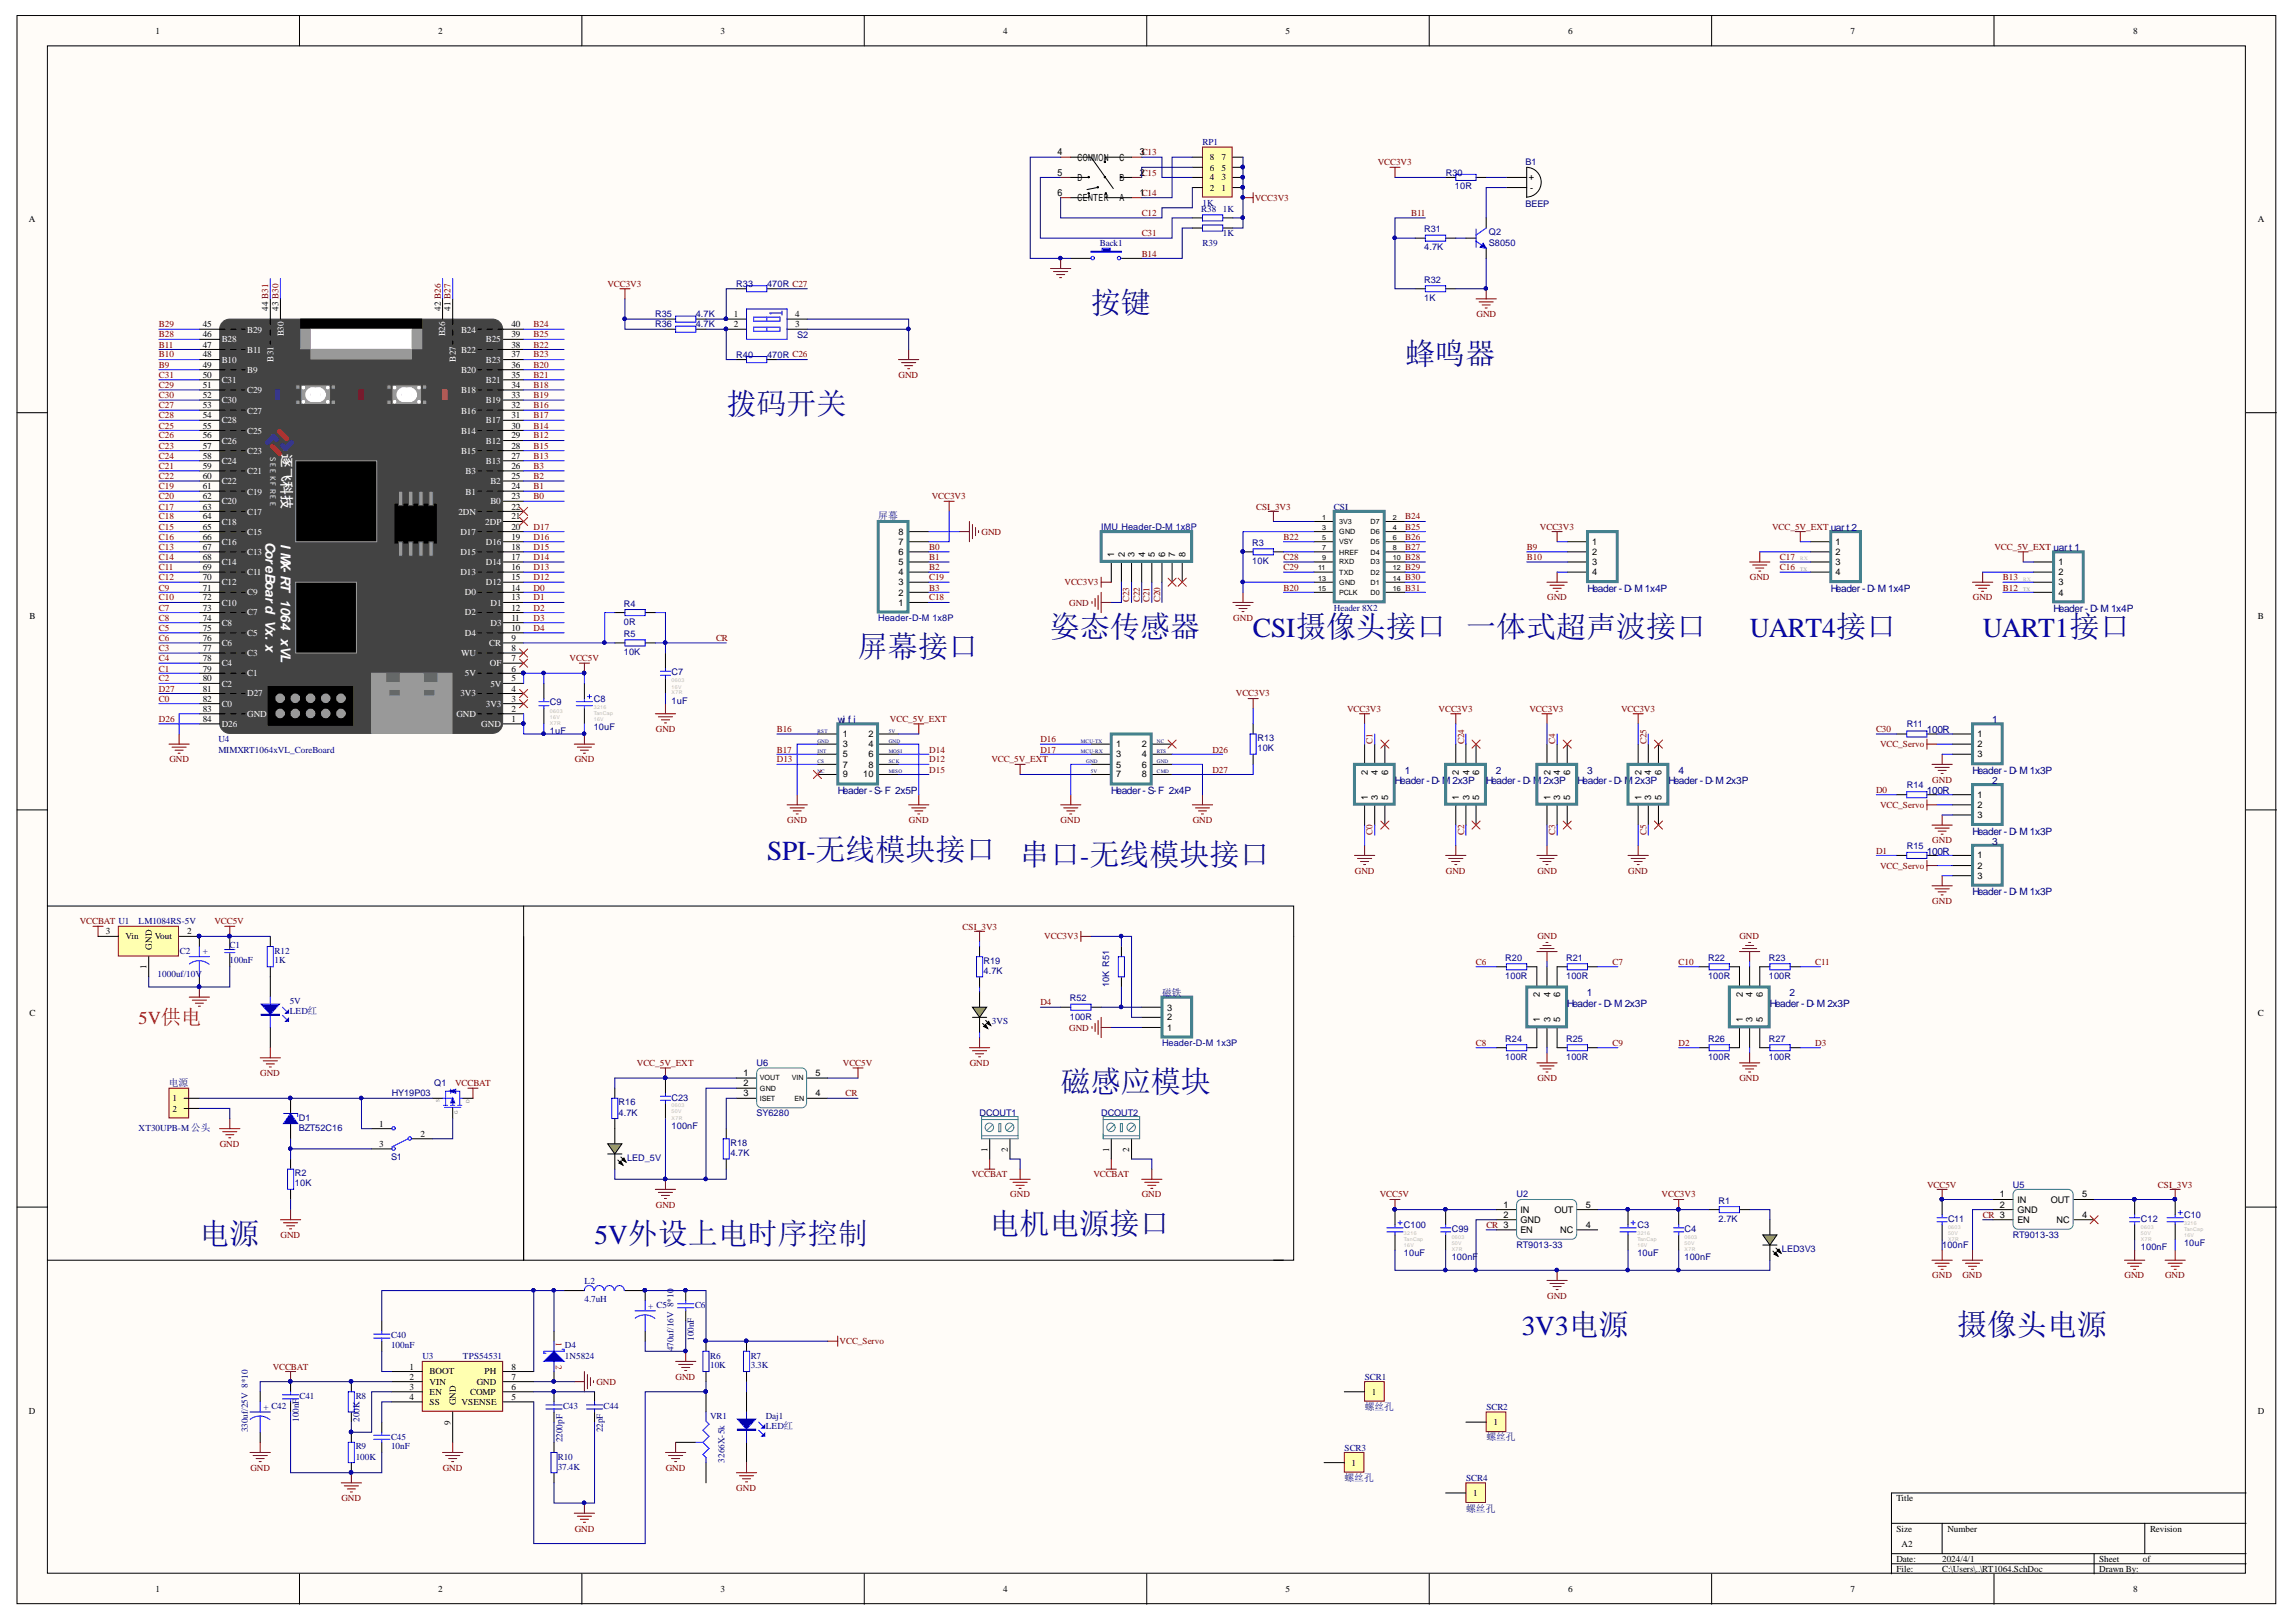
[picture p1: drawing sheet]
<svg xmlns="http://www.w3.org/2000/svg" width="297mm" height="210mm" viewBox="0 0 297 210" stroke-linecap="round" stroke-linejoin="round" font-family="sans-serif">
<defs><g id="words">
<g font-size="3.9" fill="#000080">
<text x="141.1" y="40.5">按键</text>
<text x="181.8" y="47.1">蜂鸣器</text>
<text x="94" y="53.6">拨码开关</text>
<text x="135.9" y="82.4">姿态传感器</text>
<text x="111" y="85">屏幕接口</text>
<text x="132" y="111.9">串口-无线模块接口</text>
<text x="137.2" y="141.3">磁感应模块</text>
<text x="25.8" y="161">电源</text>
<text x="128" y="159.7">电机电源接口</text>
<text x="253.2" y="172.8">摄像头电源</text>
</g>
<g font-size="3.6" fill="#000080">
<text x="162.1" y="82.4">CSI摄像头接口 一体式超声波接口</text>
<text x="226.4" y="82.4">UART4接口</text>
<text x="256.5" y="82.4">UART1接口</text>
<text x="99.2" y="111.2">SPI-无线模块接口</text>
<text x="76.9" y="161">5V外设上电时序控制</text>
<text x="196.9" y="172.8">3V3电源</text>
</g>
<text font-size="2.4" fill="#f00" x="17.9" y="132.5">5V供电</text>
<g font-size="1.8" fill="#fff">
<text x="36.5" y="58.8" transform="rotate(90 36.5 58.8)">逐飞科技</text>
<text x="34.4" y="70.1" transform="rotate(90 34.4 70.1)">CoreBoard Vx. x</text>
<text x="36.3" y="70.4" transform="rotate(90 36.3 70.4)">I MX- RT 1064 xVL</text>
</g>
<g font-size="1.3" fill="#000080">
<text x="113.6" y="67.2">屏幕</text>
<text x="205.4" y="76.6">Header - D- M 1x4P</text>
<text x="236.8" y="76.6">Header - D- M 1x4P</text>
<text x="265.7" y="79.2">Header - D- M 1x4P</text>
<text x="108.4" y="93.6">wi f i</text>
<text x="249.3" y="94.9">100R</text>
<text x="257.7" y="93.6">1</text>
<text x="180.5" y="101.5">Header - D- M 2x3P</text>
<text x="181.7" y="100.1">1</text>
<text x="192.3" y="101.5">Header - D- M 2x3P</text>
<text x="193.5" y="100.1">2</text>
<text x="204.1" y="101.5">Header - D- M 2x3P</text>
<text x="205.3" y="100.1">3</text>
<text x="215.9" y="101.5">Header - D- M 2x3P</text>
<text x="217.1" y="100.1">4</text>
<text x="255.2" y="100.1">Header - D- M 1x3P</text>
<text x="257.7" y="101.5">2</text>
<text x="108.4" y="102.8">Header - S- F 2x5P</text>
<text x="143.8" y="102.8">Header - S- F 2x4P</text>
<text x="249.3" y="102.8">100R</text>
<text x="255.2" y="108">Header - D- M 1x3P</text>
<text x="249.3" y="110.6">100R</text>
<text x="257.7" y="109.3">3</text>
<text x="255.2" y="115.9">Header - D- M 1x3P</text>
<text x="150.3" y="128.8">磁铁</text>
<text x="202.8" y="130.3">Header - D- M 2x3P</text>
<text x="205.3" y="129">1</text>
<text x="229" y="130.3">Header - D- M 2x3P</text>
<text x="231.5" y="129">2</text>
<text x="21.8" y="140.6">电源</text>
<text x="176.6" y="182.5">螺丝孔</text>
<text x="173.9" y="191.6">螺丝孔</text>
<text x="192.3" y="186.4">螺丝孔</text>
<text x="189.7" y="195.6">螺丝孔</text>
</g>
<g font-size="1.2">
<text x="20.1" y="4.4">1</text>
<text x="56.7" y="4.4">2</text>
<text x="93.2" y="4.4">3</text>
<text x="129.8" y="4.4">4</text>
<text x="166.3" y="4.4">5</text>
<text x="202.9" y="4.4">6</text>
<text x="239.4" y="4.4">7</text>
<text x="276" y="4.4">8</text>
<text x="156.5" y="23.3">4</text>
<text x="156.5" y="22.1">6</text>
<text x="156.5" y="20.7">8</text>
<text x="158" y="23.3">3</text>
<text x="158" y="22.1">5</text>
<text x="158" y="20.7">7</text>
<text x="197.8" y="23.3">+</text>
<text x="3.7" y="28.7">A</text>
<text x="156.5" y="24.7">2</text>
<text x="158" y="24.7">1</text>
<text x="198" y="24.7">-</text>
<text x="292.1" y="28.7">A</text>
<text x="34.7" y="40.2" transform="rotate(-90 34.7 40.2)">44 B31</text>
<text x="36" y="40.2" transform="rotate(-90 36 40.2)">43 B30</text>
<text x="57" y="40.2" transform="rotate(-90 57 40.2)">42 B26</text>
<text x="58.3" y="40.2" transform="rotate(-90 58.3 40.2)">41 B27</text>
<text x="94.9" y="41">1</text>
<text x="102.9" y="41">4</text>
<text x="26.2" y="43.6">46</text>
<text x="26.2" y="42.4">45</text>
<text x="26.2" y="46.2">48</text>
<text x="26.2" y="45">47</text>
<text x="26.2" y="47.6">49</text>
<text x="66.2" y="47.6">36</text>
<text x="66.2" y="46.2">37</text>
<text x="66.2" y="45">38</text>
<text x="66.2" y="43.6">39</text>
<text x="66.2" y="42.4">40</text>
<text x="94.9" y="42.4">2</text>
<text x="102.9" y="42.4">3</text>
<text x="26.2" y="48.9">50</text>
<text x="26.2" y="51.5">52</text>
<text x="26.2" y="50.2">51</text>
<text x="26.2" y="52.8">53</text>
<text x="66.2" y="52.8">32</text>
<text x="66.2" y="51.5">33</text>
<text x="66.2" y="50.2">34</text>
<text x="66.2" y="48.9">35</text>
<text x="26.2" y="54.1">54</text>
<text x="26.2" y="56.7">56</text>
<text x="26.2" y="55.5">55</text>
<text x="26.2" y="59.3">58</text>
<text x="26.2" y="58.1">57</text>
<text x="66.2" y="59.3">27</text>
<text x="66.2" y="58.1">28</text>
<text x="66.2" y="56.7">29</text>
<text x="66.2" y="55.5">30</text>
<text x="66.2" y="54.1">31</text>
<text x="26.2" y="62">60</text>
<text x="26.2" y="60.7">59</text>
<text x="26.2" y="64.6">62</text>
<text x="26.2" y="63.3">61</text>
<text x="26.2" y="65.9">63</text>
<text x="66.2" y="65.9">22</text>
<text x="66.2" y="64.6">23</text>
<text x="66.2" y="63.3">24</text>
<text x="66.2" y="62">25</text>
<text x="66.2" y="60.7">26</text>
<text x="26.2" y="67.2">64</text>
<text x="26.2" y="69.8">66</text>
<text x="26.2" y="68.6">65</text>
<text x="26.2" y="71.2">67</text>
<text x="66.2" y="71.2">18</text>
<text x="66.2" y="69.8">19</text>
<text x="66.2" y="68.6">20</text>
<text x="66.2" y="67.2">21</text>
<text x="116.2" y="71.9">6</text>
<text x="116.2" y="70.5">7</text>
<text x="116.2" y="69.2">8</text>
<text x="206" y="70.5">1</text>
<text x="206" y="71.9">2</text>
<text x="237.5" y="70.5">1</text>
<text x="237.5" y="71.9">2</text>
<text x="26.2" y="72.4">68</text>
<text x="26.2" y="75.1">70</text>
<text x="26.2" y="73.8">69</text>
<text x="26.2" y="77.7">72</text>
<text x="26.2" y="76.4">71</text>
<text x="66.2" y="77.7">13</text>
<text x="66.2" y="76.4">14</text>
<text x="66.2" y="75.1">15</text>
<text x="66.2" y="73.8">16</text>
<text x="66.2" y="72.4">17</text>
<text x="116.2" y="77.1">2</text>
<text x="116.2" y="75.7">3</text>
<text x="116.2" y="74.5">4</text>
<text x="116.2" y="73.1">5</text>
<text x="144.2" y="72.1" transform="rotate(-90 144.2 72.1)">1</text>
<text x="145.5" y="72.1" transform="rotate(-90 145.5 72.1)">2</text>
<text x="146.8" y="72.1" transform="rotate(-90 146.8 72.1)">3</text>
<text x="148.1" y="72.1" transform="rotate(-90 148.1 72.1)">4</text>
<text x="149.4" y="72.1" transform="rotate(-90 149.4 72.1)">5</text>
<text x="150.8" y="72.1" transform="rotate(-90 150.8 72.1)">6</text>
<text x="152" y="72.1" transform="rotate(-90 152 72.1)">7</text>
<text x="153.4" y="72.1" transform="rotate(-90 153.4 72.1)">8</text>
<text x="206" y="73.1">3</text>
<text x="206" y="74.5">4</text>
<text x="237.5" y="73.1">3</text>
<text x="237.5" y="74.5">4</text>
<text x="266.3" y="73.1">1</text>
<text x="266.3" y="74.5">2</text>
<text x="266.3" y="75.7">3</text>
<text x="266.3" y="77.1">4</text>
<text x="3.8" y="80.1">B</text>
<text x="26.2" y="80.3">74</text>
<text x="26.2" y="79">73</text>
<text x="26.2" y="82.9">76</text>
<text x="26.2" y="81.7">75</text>
<text x="66.2" y="82.9">9</text>
<text x="66.2" y="81.7">10</text>
<text x="66.2" y="80.3">11</text>
<text x="66.2" y="79">12</text>
<text x="116.2" y="78.4">1</text>
<text x="292.1" y="80.1">B</text>
<text x="26.2" y="85.5">78</text>
<text x="26.2" y="84.3">77</text>
<text x="26.2" y="88.2">80</text>
<text x="26.2" y="86.9">79</text>
<text x="26.2" y="89.5">81</text>
<text x="66.2" y="89.5">4</text>
<text x="66.2" y="88.2">5</text>
<text x="66.2" y="86.9">6</text>
<text x="66.2" y="85.5">7</text>
<text x="66.2" y="84.3">8</text>
<text x="26.2" y="90.8">82</text>
<text x="26.2" y="93.4">84</text>
<text x="26.2" y="92.1">83</text>
<text x="66.2" y="93.4">1</text>
<text x="66.2" y="92.1">2</text>
<text x="66.2" y="90.8">3</text>
<text x="109" y="95.4">1</text>
<text x="112.3" y="95.4">2</text>
<text x="255.8" y="95.4">1</text>
<text x="109" y="96.7">3</text>
<text x="109" y="98">5</text>
<text x="109" y="99.3">7</text>
<text x="109" y="100.6">9</text>
<text x="111.7" y="100.6">10</text>
<text x="112.3" y="96.7">4</text>
<text x="112.3" y="98">6</text>
<text x="112.3" y="99.3">8</text>
<text x="144.4" y="96.7">1</text>
<text x="144.4" y="98">3</text>
<text x="144.4" y="99.3">5</text>
<text x="144.4" y="100.6">7</text>
<text x="147.7" y="96.7">2</text>
<text x="147.7" y="98">4</text>
<text x="147.7" y="99.3">6</text>
<text x="147.7" y="100.6">8</text>
<text x="177" y="100.3" transform="rotate(-90 177 100.3)">2</text>
<text x="178.2" y="100.3" transform="rotate(-90 178.2 100.3)">4</text>
<text x="179.6" y="100.3" transform="rotate(-90 179.6 100.3)">6</text>
<text x="188.7" y="100.3" transform="rotate(-90 188.7 100.3)">2</text>
<text x="190.1" y="100.3" transform="rotate(-90 190.1 100.3)">4</text>
<text x="191.4" y="100.3" transform="rotate(-90 191.4 100.3)">6</text>
<text x="200.6" y="100.3" transform="rotate(-90 200.6 100.3)">2</text>
<text x="201.9" y="100.3" transform="rotate(-90 201.9 100.3)">4</text>
<text x="203.1" y="100.3" transform="rotate(-90 203.1 100.3)">6</text>
<text x="212.3" y="100.3" transform="rotate(-90 212.3 100.3)">2</text>
<text x="213.6" y="100.3" transform="rotate(-90 213.6 100.3)">4</text>
<text x="215" y="100.3" transform="rotate(-90 215 100.3)">6</text>
<text x="255.8" y="96.7">2</text>
<text x="255.8" y="98">3</text>
<text x="177" y="103.5" transform="rotate(-90 177 103.5)">1</text>
<text x="178.2" y="103.5" transform="rotate(-90 178.2 103.5)">3</text>
<text x="179.6" y="103.5" transform="rotate(-90 179.6 103.5)">5</text>
<text x="188.7" y="103.5" transform="rotate(-90 188.7 103.5)">1</text>
<text x="190.1" y="103.5" transform="rotate(-90 190.1 103.5)">3</text>
<text x="191.4" y="103.5" transform="rotate(-90 191.4 103.5)">5</text>
<text x="200.6" y="103.5" transform="rotate(-90 200.6 103.5)">1</text>
<text x="201.9" y="103.5" transform="rotate(-90 201.9 103.5)">3</text>
<text x="203.1" y="103.5" transform="rotate(-90 203.1 103.5)">5</text>
<text x="212.3" y="103.5" transform="rotate(-90 212.3 103.5)">1</text>
<text x="213.6" y="103.5" transform="rotate(-90 213.6 103.5)">3</text>
<text x="215" y="103.5" transform="rotate(-90 215 103.5)">5</text>
<text x="255.8" y="103.2">1</text>
<text x="255.8" y="104.6">2</text>
<text x="255.8" y="105.8">3</text>
<text x="255.8" y="111.1">1</text>
<text x="255.8" y="112.4">2</text>
<text x="255.8" y="113.7">3</text>
<text x="13.7" y="120.9">3</text>
<text x="16.2" y="121.6">Vin</text>
<text x="19" y="125.4" transform="rotate(-90 19 125.4)">1</text>
<text x="19.6" y="122.9" transform="rotate(-90 19.6 122.9)">GND</text>
<text x="20" y="121.6">Vout</text>
<text x="24.2" y="120.9">2</text>
<text x="3.8" y="131.5">C</text>
<text x="151" y="130.8">3</text>
<text x="199.2" y="129" transform="rotate(-90 199.2 129)">2</text>
<text x="200.6" y="129" transform="rotate(-90 200.6 129)">4</text>
<text x="201.9" y="129" transform="rotate(-90 201.9 129)">6</text>
<text x="225.5" y="129" transform="rotate(-90 225.5 129)">2</text>
<text x="226.7" y="129" transform="rotate(-90 226.7 129)">4</text>
<text x="228.1" y="129" transform="rotate(-90 228.1 129)">6</text>
<text x="292.1" y="131.5">C</text>
<text x="151" y="133.4">1</text>
<text x="151" y="132">2</text>
<text x="199.2" y="132.3" transform="rotate(-90 199.2 132.3)">1</text>
<text x="200.6" y="132.3" transform="rotate(-90 200.6 132.3)">3</text>
<text x="201.9" y="132.3" transform="rotate(-90 201.9 132.3)">5</text>
<text x="225.5" y="132.3" transform="rotate(-90 225.5 132.3)">1</text>
<text x="226.7" y="132.3" transform="rotate(-90 226.7 132.3)">3</text>
<text x="228.1" y="132.3" transform="rotate(-90 228.1 132.3)">5</text>
<text x="22.3" y="142.5">1</text>
<text x="22.3" y="143.9">2</text>
<text x="96.2" y="139.2">1</text>
<text x="96.2" y="140.6">2</text>
<text x="96.2" y="141.8">3</text>
<text x="105.5" y="141.8">4</text>
<text x="105.5" y="139.2">5</text>
<text x="49.1" y="148.4">3</text>
<text x="49.1" y="145.8">1</text>
<text x="54.4" y="147.1">2</text>
<text x="127.7" y="149" transform="rotate(-90 127.7 149)">1</text>
<text x="130.4" y="149" transform="rotate(-90 130.4 149)">2</text>
<text x="143.5" y="149" transform="rotate(-90 143.5 149)">1</text>
<text x="146.1" y="149" transform="rotate(-90 146.1 149)">2</text>
<text x="258.7" y="154.9">1</text>
<text x="261" y="155.6">IN</text>
<text x="265.3" y="155.6">OUT</text>
<text x="269.4" y="154.9">5</text>
<text x="194.5" y="156.3">1</text>
<text x="194.5" y="157.6">2</text>
<text x="196.7" y="157">IN</text>
<text x="196.7" y="158.2">GND</text>
<text x="196.7" y="159.6">EN</text>
<text x="201.1" y="157">OUT</text>
<text x="201.9" y="159.6">NC</text>
<text x="205.2" y="158.9">4</text>
<text x="205.2" y="156.3">5</text>
<text x="258.7" y="156.3">2</text>
<text x="261" y="157">GND</text>
<text x="261" y="158.2">EN</text>
<text x="266.1" y="158.2">NC</text>
<text x="269.4" y="157.6">4</text>
<text x="53" y="177.3">1</text>
<text x="53" y="178.5">2</text>
<text x="53" y="179.9">3</text>
<text x="55.6" y="177.9">BOOT</text>
<text x="55.6" y="179.2">VIN</text>
<text x="61.7" y="179.2">GND</text>
<text x="62.7" y="177.9">PH</text>
<text x="66.2" y="179.9">6</text>
<text x="66.2" y="178.5">7</text>
<text x="66.2" y="177.3">8</text>
<text x="3.7" y="182.9">D</text>
<text x="53" y="181.2">4</text>
<text x="55.6" y="180.5">EN</text>
<text x="55.6" y="181.8">SS</text>
<text x="58.3" y="184.4" transform="rotate(-90 58.3 184.4)">9</text>
<text x="59" y="181.8" transform="rotate(-90 59 181.8)">GND</text>
<text x="59.7" y="181.8">VSENSE</text>
<text x="60.8" y="180.5">COMP</text>
<text x="66.2" y="181.2">5</text>
<text x="177.5" y="180.5">1</text>
<text x="193.2" y="184.4">1</text>
<text x="292.1" y="182.9">D</text>
<text x="174.9" y="189.7">1</text>
<text x="190.6" y="193.6">1</text>
<text x="245.3" y="194.3">Title</text>
<text x="245.3" y="198.2">Size</text>
<text x="245.3" y="202.1">Date:</text>
<text x="245.3" y="203.4">File:</text>
<text x="246" y="200.2">A2</text>
<text x="251.3" y="202.1">2024/4/1</text>
<text x="251.3" y="203.4">C:\Users\..\RT1064.SchDoc</text>
<text x="251.9" y="198.2">Number</text>
<text x="271.6" y="202.1">Sheet</text>
<text x="271.6" y="203.4">Drawn By:</text>
<text x="277.2" y="202.1">of</text>
<text x="278.2" y="198.2">Revision</text>
<text x="20.1" y="206">1</text>
<text x="56.7" y="206">2</text>
<text x="93.2" y="206">3</text>
<text x="129.8" y="206">4</text>
<text x="166.3" y="206">5</text>
<text x="202.9" y="206">6</text>
<text x="239.4" y="206">7</text>
<text x="276" y="206">8</text>
</g>
<g font-size="1.2" fill="#800000">
<text x="147.7" y="20.1">C13</text>
<text x="147.7" y="22.7">C15</text>
<text x="178.2" y="21.4">VCC3V3</text>
<text x="147.7" y="25.4">C14</text>
<text x="147.7" y="28">C12</text>
<text x="162.3" y="26">VCC3V3</text>
<text x="182.6" y="28">B11</text>
<text x="147.7" y="33.2">B14</text>
<text x="147.7" y="30.6">C31</text>
<text x="78.6" y="37.1">VCC3V3</text>
<text x="191" y="41">GND</text>
<text x="20.6" y="42.4">B29</text>
<text x="20.6" y="43.6">B28</text>
<text x="20.6" y="47.6">B9</text>
<text x="20.6" y="46.2">B10</text>
<text x="20.6" y="45">B11</text>
<text x="69" y="45">B22</text>
<text x="69" y="46.2">B23</text>
<text x="69" y="42.4">B24</text>
<text x="69" y="43.6">B25</text>
<text x="69" y="47.6">B20</text>
<text x="20.6" y="52.8">C27</text>
<text x="20.6" y="50.2">C29</text>
<text x="20.6" y="51.5">C30</text>
<text x="20.6" y="48.9">C31</text>
<text x="69" y="52.8">B16</text>
<text x="69" y="50.2">B18</text>
<text x="69" y="51.5">B19</text>
<text x="69" y="48.9">B21</text>
<text x="116.2" y="48.9">GND</text>
<text x="20.6" y="58.1">C23</text>
<text x="20.6" y="59.3">C24</text>
<text x="20.6" y="55.5">C25</text>
<text x="20.6" y="56.7">C26</text>
<text x="20.6" y="54.1">C28</text>
<text x="69" y="59.3">B13</text>
<text x="69" y="55.5">B14</text>
<text x="69" y="58.1">B15</text>
<text x="69" y="54.1">B17</text>
<text x="69" y="56.7">B12</text>
<text x="20.6" y="65.9">C17</text>
<text x="20.6" y="63.3">C19</text>
<text x="20.6" y="64.6">C20</text>
<text x="20.6" y="60.7">C21</text>
<text x="20.6" y="62">C22</text>
<text x="69" y="64.6">B0</text>
<text x="69" y="63.3">B1</text>
<text x="69" y="62">B2</text>
<text x="69" y="60.7">B3</text>
<text x="120.6" y="64.6">VCC3V3</text>
<text x="162.5" y="65.9">CSI_3V3</text>
<text x="20.6" y="71.2">C13</text>
<text x="20.6" y="68.6">C15</text>
<text x="20.6" y="69.8">C16</text>
<text x="20.6" y="67.2">C18</text>
<text x="69" y="71.2">D15</text>
<text x="69" y="69.8">D16</text>
<text x="69" y="68.6">D17</text>
<text x="120.2" y="71.2">B0</text>
<text x="127" y="69.2">GND</text>
<text x="166.1" y="69.8">B22</text>
<text x="181.8" y="67.2">B24</text>
<text x="181.8" y="68.6">B25</text>
<text x="181.8" y="69.8">B26</text>
<text x="181.8" y="71.2">B27</text>
<text x="197.5" y="71.2">B9</text>
<text x="199.2" y="68.6">VCC3V3</text>
<text x="229.3" y="68.6">VCC_5V_EXT uar t 2</text>
<text x="258" y="71.2">VCC_5V_EXT uar t 1</text>
<text x="20.6" y="76.4">C9</text>
<text x="20.6" y="77.7">C10</text>
<text x="20.6" y="73.8">C11</text>
<text x="20.6" y="75.1">C12</text>
<text x="20.6" y="72.4">C14</text>
<text x="69" y="76.4">D0</text>
<text x="69" y="77.7">D1</text>
<text x="69" y="75.1">D12</text>
<text x="69" y="73.8">D13</text>
<text x="69" y="72.4">D14</text>
<text x="120.2" y="72.4">B1</text>
<text x="120.2" y="73.8">B2</text>
<text x="120.2" y="76.4">B3</text>
<text x="120.2" y="77.7">C18</text>
<text x="120.2" y="75.1">C19</text>
<text x="137.7" y="75.7">VCC3V3</text>
<text x="146.1" y="77.9" transform="rotate(-90 146.1 77.9)">C23</text>
<text x="147.5" y="77.9" transform="rotate(-90 147.5 77.9)">C22</text>
<text x="148.7" y="77.9" transform="rotate(-90 148.7 77.9)">C21</text>
<text x="150.1" y="77.9" transform="rotate(-90 150.1 77.9)">C20</text>
<text x="166.1" y="72.4">C28</text>
<text x="166.1" y="73.8">C29</text>
<text x="166.1" y="76.4">B20</text>
<text x="181.8" y="72.4">B28</text>
<text x="181.8" y="73.8">B29</text>
<text x="181.8" y="75.1">B30</text>
<text x="181.8" y="76.4">B31</text>
<text x="197.5" y="72.4">B10</text>
<text x="200.2" y="77.7">GND</text>
<text x="226.4" y="75.1">GND</text>
<text x="230.3" y="73.8">C16</text>
<text x="230.3" y="72.4">C17</text>
<text x="255.2" y="77.7">GND</text>
<text x="259.1" y="76.4">B12</text>
<text x="259.1" y="75.1">B13</text>
<text x="20.6" y="81.7">C5</text>
<text x="20.6" y="82.9">C6</text>
<text x="20.6" y="79">C7</text>
<text x="20.6" y="80.3">C8</text>
<text x="69" y="79">D2</text>
<text x="69" y="80.3">D3</text>
<text x="69" y="81.7">D4</text>
<text x="92.6" y="82.9">CR</text>
<text x="138.3" y="78.4">GND</text>
<text x="159.6" y="80.3">GND</text>
<text x="20.6" y="89.5">D27</text>
<text x="20.6" y="86.9">C1</text>
<text x="20.6" y="88.2">C2</text>
<text x="20.6" y="84.3">C3</text>
<text x="20.6" y="85.5">C4</text>
<text x="73.7" y="85.5">VCC5V</text>
<text x="20.6" y="93.4">D26</text>
<text x="20.6" y="90.8">C0</text>
<text x="84.9" y="94.8">GND</text>
<text x="100.5" y="94.8">B16</text>
<text x="115.1" y="93.4">VCC_5V_EXT</text>
<text x="159.9" y="90.1">VCC3V3</text>
<text x="174.3" y="92.1">VCC3V3</text>
<text x="186.1" y="92.1">VCC3V3</text>
<text x="197.9" y="92.1">VCC3V3</text>
<text x="209.7" y="92.1">VCC3V3</text>
<text x="242.7" y="94.8">C30</text>
<text x="21.9" y="98.7">GND</text>
<text x="74.4" y="98.7">GND</text>
<text x="100.5" y="97.4">B17</text>
<text x="100.5" y="98.7">D13</text>
<text x="120.2" y="97.4">D14</text>
<text x="120.2" y="100">D15</text>
<text x="120.2" y="98.7">D12</text>
<text x="128.3" y="98.7">VCC_5V_EXT</text>
<text x="134.6" y="96">D16</text>
<text x="134.6" y="97.4">D17</text>
<text x="156.8" y="97.4">D26</text>
<text x="156.8" y="100">D27</text>
<text x="177.6" y="96.3" transform="rotate(-90 177.6 96.3)">C1</text>
<text x="189.4" y="96.3" transform="rotate(-90 189.4 96.3)">C24</text>
<text x="201.2" y="96.3" transform="rotate(-90 201.2 96.3)">C4</text>
<text x="213" y="96.3" transform="rotate(-90 213 96.3)">C25</text>
<text x="243.2" y="96.7">VCC_Servo</text>
<text x="250" y="101.3">GND</text>
<text x="101.9" y="106.5">GND</text>
<text x="117.6" y="106.5">GND</text>
<text x="137.2" y="106.5">GND</text>
<text x="154.3" y="106.5">GND</text>
<text x="242.7" y="102.6">D0</text>
<text x="243.2" y="104.6">VCC_Servo</text>
<text x="175.3" y="113.1">GND</text>
<text x="177.6" y="108.1" transform="rotate(-90 177.6 108.1)">C0</text>
<text x="187" y="113.1">GND</text>
<text x="189.4" y="108.1" transform="rotate(-90 189.4 108.1)">C2</text>
<text x="198.9" y="113.1">GND</text>
<text x="201.2" y="108.1" transform="rotate(-90 201.2 108.1)">C3</text>
<text x="210.7" y="113.1">GND</text>
<text x="213" y="108.1" transform="rotate(-90 213 108.1)">C5</text>
<text x="242.7" y="110.5">D1</text>
<text x="243.2" y="112.4">VCC_Servo</text>
<text x="250" y="109.1">GND</text>
<text x="10.3" y="119.6">VCCBAT U1</text>
<text x="27.7" y="119.6">VCC5V</text>
<text x="250" y="117">GND</text>
<text x="124.5" y="120.3">CSI_3V3</text>
<text x="135.1" y="121.6">VCC3V3</text>
<text x="190.9" y="124.9">C6</text>
<text x="198.9" y="121.6">GND</text>
<text x="208.6" y="124.9">C7</text>
<text x="217.2" y="124.9">C10</text>
<text x="225" y="121.6">GND</text>
<text x="234.8" y="124.9">C11</text>
<text x="134.6" y="130.1">D4</text>
<text x="82.4" y="138">VCC_5V_EXT</text>
<text x="109" y="138">VCC5V</text>
<text x="125.5" y="138">GND</text>
<text x="138.3" y="133.4">GND</text>
<text x="190.9" y="135.3">C8</text>
<text x="208.6" y="135.3">C9</text>
<text x="217.2" y="135.3">D2</text>
<text x="234.8" y="135.3">D3</text>
<text x="33.7" y="139.2">GND</text>
<text x="58.9" y="140.6">VCCBAT</text>
<text x="109.4" y="141.8">CR</text>
<text x="198.9" y="139.9">GND</text>
<text x="225" y="139.9">GND</text>
<text x="28.4" y="148.4">GND</text>
<text x="125.7" y="152.3">VCCBAT</text>
<text x="130.7" y="154.9">GND</text>
<text x="141.4" y="152.3">VCCBAT</text>
<text x="147.7" y="154.9">GND</text>
<text x="178.5" y="154.9">VCC5V</text>
<text x="215" y="154.9">VCC3V3</text>
<text x="249.3" y="153.7">VCC5V</text>
<text x="279.2" y="153.7">CSI_3V3</text>
<text x="36.3" y="160.2">GND</text>
<text x="84.9" y="156.3">GND</text>
<text x="192.3" y="158.9">CR 3</text>
<text x="256.5" y="157.6">CR 3</text>
<text x="250" y="165.4">GND</text>
<text x="253.9" y="165.4">GND</text>
<text x="274.9" y="165.4">GND</text>
<text x="280.1" y="165.4">GND</text>
<text x="108.6" y="174">VCC_Servo</text>
<text x="200.2" y="168">GND</text>
<text x="35.3" y="177.3">VCCBAT</text>
<text x="77.2" y="179.2">GND</text>
<text x="87.4" y="178.5">GND</text>
<text x="32.4" y="190.4">GND</text>
<text x="57.3" y="190.4">GND</text>
<text x="86.1" y="190.4">GND</text>
<text x="44.2" y="194.3">GND</text>
<text x="95.3" y="193">GND</text>
<text x="74.4" y="198.2">GND</text>
</g>
<g font-size="1.2" fill="#000080">
<text x="155.6" y="18.8">RP1</text>
<text x="187" y="22.7">R30</text>
<text x="197.4" y="21.3">B1</text>
<text x="155.4" y="27.4">R38</text>
<text x="155.6" y="26.6">1K</text>
<text x="158.2" y="27.4">1K</text>
<text x="188.2" y="24.5">10R</text>
<text x="197.4" y="26.8">BEEP</text>
<text x="142.3" y="31.9">Back1</text>
<text x="155.6" y="31.9">R39</text>
<text x="158.2" y="30.6">1K</text>
<text x="184.3" y="32.4">4.7K</text>
<text x="184.3" y="30">R31</text>
<text x="192.6" y="31.8">S8050</text>
<text x="192.6" y="30.4">Q2</text>
<text x="84.8" y="41.1">R35</text>
<text x="90" y="41.1">4.7K</text>
<text x="95.3" y="37.1">R33</text>
<text x="99.2" y="37.1">470R C27</text>
<text x="184.3" y="39">1K</text>
<text x="184.3" y="36.6">R32</text>
<text x="84.8" y="42.4">R36</text>
<text x="90" y="42.4">4.7K</text>
<text x="95.3" y="46.3">R40</text>
<text x="99.2" y="46.3">470R C26</text>
<text x="103.1" y="43.7">S2</text>
<text x="172.6" y="65.9">CSI</text>
<text x="142.5" y="68.6">IMU Header-D-M 1x8P</text>
<text x="162" y="70.7">R3</text>
<text x="162" y="73">10K</text>
<text x="80.7" y="82.4">R5</text>
<text x="80.7" y="80.9">0R</text>
<text x="80.7" y="78.5">R4</text>
<text x="113.6" y="80.3">Header-D-M 1x8P</text>
<text x="172.6" y="79">Header 8X2</text>
<text x="80.7" y="84.8">10K</text>
<text x="86.9" y="87.4">C7</text>
<text x="71.1" y="95">1uF</text>
<text x="71.1" y="91.3">C9</text>
<text x="76.8" y="94.5">10uF</text>
<text x="76.8" y="90.8">C8</text>
<text x="86.9" y="91">1uF</text>
<text x="162.7" y="95.9">R13</text>
<text x="246.7" y="94.1">R11</text>
<text x="28.3" y="96">U4</text>
<text x="28.3" y="97.4">MIMXRT1064xVL_CoreBoard</text>
<text x="162.7" y="97.2">10K</text>
<text x="246.7" y="101.9">R14</text>
<text x="246.7" y="109.8">R15</text>
<text x="17.9" y="119.6">LM1084RS-5V</text>
<text x="23.3" y="123.4">C2</text>
<text x="26.2" y="123.5">+</text>
<text x="29.7" y="122.7">C1</text>
<text x="29.7" y="124.6">100nF</text>
<text x="35.5" y="123.4">R12</text>
<text x="35.5" y="124.7">1K</text>
<text x="127.2" y="124.8">R19</text>
<text x="194.7" y="124.3">R20</text>
<text x="202.6" y="124.3">R21</text>
<text x="221" y="124.3">R22</text>
<text x="228.8" y="124.3">R23</text>
<text x="20.4" y="126.5">1000uf/10V</text>
<text x="37.5" y="129.9">5V</text>
<text x="37.5" y="131.3">LED红</text>
<text x="127.2" y="126">4.7K</text>
<text x="138.4" y="132">100R</text>
<text x="138.4" y="129.6">R52</text>
<text x="143.5" y="127.7" transform="rotate(-90 143.5 127.7)">10K R51</text>
<text x="194.7" y="126.7">100R</text>
<text x="202.6" y="126.7">100R</text>
<text x="221" y="126.7">100R</text>
<text x="228.8" y="126.7">100R</text>
<text x="97.9" y="138">U6</text>
<text x="128.3" y="132.5">3VS</text>
<text x="150.3" y="135.3">Header-D-M 1x3P</text>
<text x="194.7" y="137.2">100R</text>
<text x="194.7" y="134.8">R24</text>
<text x="202.6" y="137.2">100R</text>
<text x="202.6" y="134.8">R25</text>
<text x="221" y="137.2">100R</text>
<text x="221" y="134.8">R26</text>
<text x="228.8" y="137.2">100R</text>
<text x="228.8" y="134.8">R27</text>
<text x="50.7" y="141.8">HY19P03</text>
<text x="56.2" y="140.6">Q1</text>
<text x="80" y="143">R16</text>
<text x="86.9" y="142.4">C23</text>
<text x="17.9" y="146.3">XT30UPB-M 公头</text>
<text x="38.7" y="145.1">D1</text>
<text x="38.7" y="146.3">BZT52C16</text>
<text x="80" y="144.4">4.7K</text>
<text x="86.9" y="146.1">100nF</text>
<text x="94.5" y="149.6">4.7K</text>
<text x="94.5" y="148.3">R18</text>
<text x="97.9" y="144.5">SY6280</text>
<text x="126.7" y="144.5">DCOUT1</text>
<text x="142.5" y="144.5">DCOUT2</text>
<text x="38.2" y="153.5">10K</text>
<text x="38.2" y="152.2">R2</text>
<text x="50.6" y="150.1">S1</text>
<text x="81.1" y="150.3">LED_5V</text>
<text x="196.2" y="154.9">U2</text>
<text x="222.3" y="155.8">R1</text>
<text x="260.4" y="153.7">U5</text>
<text x="181.6" y="158.9">C100</text>
<text x="187.8" y="159.4">C99</text>
<text x="196.2" y="161.5">RT9013-33</text>
<text x="211.8" y="158.9">C3</text>
<text x="217.9" y="159.4">C4</text>
<text x="222.3" y="158.2">2.7K</text>
<text x="251.3" y="161.5">100nF</text>
<text x="252" y="158.2">C11</text>
<text x="260.4" y="160.2">RT9013-33</text>
<text x="277" y="161.8">100nF</text>
<text x="277" y="158.2">C12</text>
<text x="282.6" y="161.3">10uF</text>
<text x="282.6" y="157.6">C10</text>
<text x="75.6" y="166.1">L2</text>
<text x="181.6" y="162.6">10uF</text>
<text x="187.8" y="163.1">100nF</text>
<text x="211.8" y="162.6">10uF</text>
<text x="217.9" y="163.1">100nF</text>
<text x="230.5" y="162">LED3V3</text>
<text x="50.6" y="173.2">C40</text>
<text x="75.6" y="168.5">4.7uH</text>
<text x="83.8" y="169.4">+ C5</text>
<text x="89.8" y="173.5" transform="rotate(-90 89.8 173.5)">100nF</text>
<text x="89.9" y="169.2">C6</text>
<text x="50.6" y="174.5">100nF</text>
<text x="54.7" y="175.9">U3</text>
<text x="59.9" y="175.9">TPS54531</text>
<text x="73.1" y="174.5">D4</text>
<text x="73.1" y="175.8">1N5824</text>
<text x="87.1" y="174.9" transform="rotate(-90 87.1 174.9)">470uf/16V 8*10</text>
<text x="91.9" y="175.8">R6</text>
<text x="91.9" y="177.1">10K</text>
<text x="97.1" y="175.8">R7</text>
<text x="97.1" y="177.1">3.3K</text>
<text x="176.6" y="178.5">SCR1</text>
<text x="32.1" y="185.4" transform="rotate(-90 32.1 185.4)">330uf/25V 8*10</text>
<text x="34.1" y="182.5">+ C42</text>
<text x="38.7" y="184" transform="rotate(-90 38.7 184)">100nF</text>
<text x="38.7" y="181.1">C41</text>
<text x="46" y="181.1">R8</text>
<text x="46.5" y="184" transform="rotate(-90 46.5 184)">200K</text>
<text x="72.8" y="182.3">C43</text>
<text x="78" y="185.4" transform="rotate(-90 78 185.4)">22pF</text>
<text x="78.1" y="182.3">C44</text>
<text x="91.9" y="183.7">VR1</text>
<text x="99.1" y="183.7">Daj1</text>
<text x="99.1" y="185">LED红</text>
<text x="192.3" y="182.5">SCR2</text>
<text x="46" y="187.6">R9</text>
<text x="46" y="188.9">100K</text>
<text x="50.6" y="187.6">10nF</text>
<text x="50.6" y="186.3">C45</text>
<text x="72.2" y="188.9">R10</text>
<text x="72.2" y="190.2">37.4K</text>
<text x="72.8" y="186.6" transform="rotate(-90 72.8 186.6)">2200pF</text>
<text x="93.7" y="189.3" transform="rotate(-90 93.7 189.3)">3266X-5k</text>
<text x="173.9" y="187.7">SCR3</text>
<text x="189.7" y="191.6">SCR4</text>
</g>
<g font-size="1.2" fill="#fff">
<text x="28.7" y="44.3">B28</text>
<text x="28.7" y="46.9">B10</text>
<text x="32" y="43">B29</text>
<text x="32" y="45.7">B11</text>
<text x="35.4" y="46.8" transform="rotate(-90 35.4 46.8)">B31</text>
<text x="36.7" y="43.5" transform="rotate(-90 36.7 43.5)">B30</text>
<text x="57.6" y="43.5" transform="rotate(-90 57.6 43.5)">B26</text>
<text x="59" y="46.8" transform="rotate(-90 59 46.8)">B27</text>
<text x="59.6" y="45.7">B22</text>
<text x="59.6" y="43">B24</text>
<text x="62.9" y="46.9">B23</text>
<text x="62.9" y="44.3">B25</text>
<text x="28.7" y="49.5">C31</text>
<text x="28.7" y="52.2">C30</text>
<text x="32" y="48.3">B9</text>
<text x="32" y="50.9">C29</text>
<text x="32" y="53.5">C27</text>
<text x="59.6" y="53.5">B16</text>
<text x="59.6" y="50.9">B18</text>
<text x="59.6" y="48.3">B20</text>
<text x="62.9" y="52.2">B19</text>
<text x="62.9" y="49.5">B21</text>
<text x="28.7" y="54.8">C28</text>
<text x="28.7" y="57.4">C26</text>
<text x="32" y="56.1">C25</text>
<text x="32" y="58.8">C23</text>
<text x="59.6" y="58.8">B15</text>
<text x="59.6" y="56.1">B14</text>
<text x="62.9" y="57.4">B12</text>
<text x="62.9" y="54.8">B17</text>
<text x="28.7" y="60">C24</text>
<text x="28.7" y="62.6">C22</text>
<text x="28.7" y="65.3">C20</text>
<text x="32" y="61.4">C21</text>
<text x="32" y="64">C19</text>
<text x="60.2" y="64">B1</text>
<text x="60.2" y="61.4">B3</text>
<text x="62.9" y="60">B13</text>
<text x="63.4" y="65.3">B0</text>
<text x="63.4" y="62.6">B2</text>
<text x="28.7" y="67.9">C18</text>
<text x="28.7" y="70.5">C16</text>
<text x="32" y="66.6">C17</text>
<text x="32" y="69.2">C15</text>
<text x="32" y="71.9">C13</text>
<text x="59.3" y="66.6">2DN</text>
<text x="59.6" y="71.9">D15</text>
<text x="59.6" y="69.2">D17</text>
<text x="62.8" y="67.9">2DP</text>
<text x="62.9" y="70.5">D16</text>
<text x="28.7" y="73.1">C14</text>
<text x="28.7" y="75.7">C12</text>
<text x="32" y="74.5">C11</text>
<text x="32" y="77">C9</text>
<text x="59.6" y="74.5">D13</text>
<text x="60.1" y="77">D0</text>
<text x="62.9" y="75.7">D12</text>
<text x="62.9" y="73.1">D14</text>
<text x="28.7" y="78.4">C10</text>
<text x="28.7" y="81">C8</text>
<text x="28.7" y="83.6">C6</text>
<text x="32" y="79.6">C7</text>
<text x="32" y="82.3">C5</text>
<text x="60.1" y="82.3">D4</text>
<text x="60.1" y="79.6">D2</text>
<text x="63.3" y="83.6">CR</text>
<text x="63.4" y="81">D3</text>
<text x="63.4" y="78.4">D1</text>
<text x="28.7" y="86.2">C4</text>
<text x="28.7" y="88.8">C2</text>
<text x="32" y="84.9">C3</text>
<text x="32" y="87.5">C1</text>
<text x="59.6" y="84.9">WU</text>
<text x="60.1" y="87.5">5V</text>
<text x="63.4" y="86.2">OF</text>
<text x="63.4" y="88.8">5V</text>
<text x="28.7" y="91.5">C0</text>
<text x="28.7" y="94.1">D26</text>
<text x="32" y="90.1">D27</text>
<text x="32" y="92.7">GND</text>
<text x="59.1" y="92.7">GND</text>
<text x="59.6" y="90.1">3V3</text>
<text x="62.3" y="94.1">GND</text>
<text x="62.9" y="91.5">3V3</text>
</g>
<g font-size="1.2" fill="#f00">
<text x="71.9" y="173.7" transform="rotate(90 71.9 173.7)">1</text>
<text x="71.9" y="176.7" transform="rotate(90 71.9 176.7)">2</text>
</g>
<text font-size="1" fill="#fff" x="34.9" y="59.1" transform="rotate(90 34.9 59.1)">S E E K F R E E</text>
<g font-size=".9">
<text x="171.1" y="67.3">1</text>
<text x="171.1" y="68.6">3</text>
<text x="171.1" y="69.9">5</text>
<text x="171.1" y="71.2">7</text>
<text x="173.3" y="67.8">3V3</text>
<text x="173.3" y="69.1">GND</text>
<text x="173.3" y="70.4">VSY</text>
<text x="173.3" y="71.8">HREF</text>
<text x="177.3" y="67.8">D7</text>
<text x="177.3" y="69.1">D6</text>
<text x="177.3" y="70.4">D5</text>
<text x="177.3" y="71.8">D4</text>
<text x="180.2" y="67.3">2</text>
<text x="180.2" y="68.6">4</text>
<text x="180.2" y="69.9">6</text>
<text x="180.2" y="71.2">8</text>
<text x="170.6" y="73.8">11</text>
<text x="170.6" y="75.2">13</text>
<text x="170.6" y="76.4">15</text>
<text x="171.1" y="72.5">9</text>
<text x="173.3" y="73">RXD</text>
<text x="173.3" y="74.4">TXD</text>
<text x="173.3" y="75.7">GND</text>
<text x="173.3" y="77">PCLK</text>
<text x="177.3" y="73">D3</text>
<text x="177.3" y="74.4">D2</text>
<text x="177.3" y="75.7">D1</text>
<text x="177.3" y="77">D0</text>
<text x="180.2" y="72.5">10</text>
<text x="180.2" y="73.8">12</text>
<text x="180.2" y="75.2">14</text>
<text x="180.2" y="76.4">16</text>
<text x="98.3" y="139.8">VOUT</text>
<text x="98.3" y="141.2">GND</text>
<text x="98.3" y="142.4">ISET</text>
<text x="102.4" y="139.8">VIN</text>
<text x="102.8" y="142.4">EN</text>
</g>
<g font-size=".7" fill="#b7b7b7">
<text x="232.9" y="72.5">RX</text>
<text x="261.7" y="75.2">RX</text>
<text x="86.9" y="89.9">X7R</text>
<text x="71.1" y="92.2">0603</text>
<text x="71.1" y="93">16V</text>
<text x="71.1" y="93.8">X7R</text>
<text x="76.8" y="91.7">3216</text>
<text x="76.8" y="92.5">TanCap</text>
<text x="76.8" y="93.2">16V</text>
<text x="86.9" y="144.9">X7R</text>
<text x="181.6" y="159.8">3216</text>
<text x="181.6" y="160.6">TanCap</text>
<text x="181.6" y="161.4">16V</text>
<text x="187.8" y="161.1">50V</text>
<text x="187.8" y="161.9">X7R</text>
<text x="211.8" y="159.8">3216</text>
<text x="211.8" y="160.6">TanCap</text>
<text x="211.8" y="161.4">16V</text>
<text x="217.9" y="161.9">X7R</text>
<text x="252" y="159">0603</text>
<text x="252" y="160.6">X7R</text>
<text x="277" y="159">0603</text>
<text x="277" y="159.8">50V</text>
<text x="277" y="160.6">X7R</text>
<text x="282.6" y="158.5">3216</text>
<text x="282.6" y="159.3">TanCap</text>
<text x="282.6" y="160">16V</text>
</g>
<g font-size=".7" fill="#999">
<text x="232.9" y="73.9">TX</text>
<text x="261.7" y="76.5">TX</text>
</g>
<g font-size=".7" fill="#000080">
<text x="105.7" y="94.8">RST</text>
<text x="115" y="94.8">5V</text>
<text x="105.7" y="96.1">GND</text>
<text x="105.7" y="97.5">INT</text>
<text x="105.7" y="98.7">CS</text>
<text x="105.7" y="100.1">NC</text>
<text x="115" y="97.5">MOSI</text>
<text x="115" y="98.7">SCK</text>
<text x="115" y="100.1">MISO</text>
<text x="115" y="96.1">GND</text>
<text x="139.8" y="96.1">MCU-TX</text>
<text x="139.8" y="97.5">MCU-RX</text>
<text x="140.5" y="98.7">GND</text>
<text x="141.1" y="100.1">5V</text>
<text x="149.7" y="96.1">NC</text>
<text x="149.7" y="97.5">RTS</text>
<text x="149.7" y="98.7">GND</text>
<text x="149.7" y="100.1">CMD</text>
</g>
<g font-size=".6" fill="#666">
<text x="56.9" y="142.6" transform="rotate(-90 56.9 142.6)">S</text>
<text x="60.7" y="142.7" transform="rotate(-90 60.7 142.7)">D</text>
<text x="59.2" y="144.2" transform="rotate(-90 59.2 144.2)">G</text>
</g>
</g></defs>
<g fill="#fffcf8" stroke="#000" stroke-width=".13">
<path d="M2.2 2h292.2v205.5h-292.2z"/>
<path d="M6.1 5.9h284.4v197.7h-284.4z"/>
</g>
<g fill="none" stroke="#000" stroke-width=".13">
<path d="M38.7 2v3.9M75.3 2v3.9M111.8 2v3.9M148.4 2v3.9M184.9 2v3.9M221.4 2v3.9M258 2v3.9M2.2 53.4h3.9M290.6 53.4h3.9M2.2 104.8h3.9M67.7 117.3v45.8h-61.6M290.6 104.8h3.9"/>
<path d="M67.7 121.2v41.9h98.4M167.4 121.2v41.9h-2.7M2.2 156.2h3.9M290.6 156.2h3.9M244.7 197.1h45.9M251.3 197.1v4M277.5 197.1v4M290.6 193.2h-45.9v10.5M38.7 203.7v3.9M75.3 203.7v3.9M111.8 203.7v3.9M148.4 203.7v3.9"/>
<path d="M184.9 203.7v3.9M221.4 203.7v3.9M244.7 201.1h45.9M244.7 202.4h45.9M258 203.7v3.9M270.9 201.1v2.6"/>
</g>
<path d="M54.6 176.2h10.4v6.4h-10.4z" fill="#ffffb0" stroke="#800000" stroke-width=".13"/>
<g fill="none" stroke="#000" stroke-width=".13">
<path d="M37.6 178.8v1.3M45.5 178.8v1.3M49.4 170.9v1.4M49.4 173.6v1.3M50.7 177.5h3.9M50.7 178.8h3.9M65.1 177.5h4M65.1 178.8h4M73 167h2.6M80.8 167h2.7v1.3M83.5 172.3v1.3M88.7 167v1.3"/>
<path d="M88.7 169.6v1.3M91.3 173.6v1.3M91.3 177.5v1.3M96.6 173.6v1.3M96.6 177.5v1.3M33.7 180.1v1.3M33.7 185.3v1.4M37.6 181.4v1.3M45.5 182.7v1.3M45.5 185.3v1.4M45.5 189.3v1.3M49.4 184v1.3"/>
<path d="M49.4 186.7v1.3M50.7 180.1h3.9M50.7 181.4h3.9M58.6 182.7v4M65.1 180.1h4M65.1 181.4h4M71.7 180.1v1.3M71.7 182.7v1.3M71.7 186.7v1.3M71.7 190.6v1.3M76.9 180.1v1.3M76.9 182.7v1.3"/>
<path d="M96.6 180.1v2.6M96.6 186.7v2.6"/>
</g>
<g fill="none" stroke="#00f" stroke-width=".13">
<path d="M48.3 172.6h2.1M48.3 173.2h2.1M49.4 172.3v.3M49.4 173.2v.4M76.8 167a.61 .61 0 0 0-.6-.6 .61 .61 0 0 0-.6 .6M78.1 167a.61 .61 0 0 0-.6-.6 .61 .61 0 0 0-.6 .6M79.4 167a.61 .61 0 0 0-.6-.6 .61 .61 0 0 0-.6 .6M80.8 167a.61 .61 0 0 0-.7-.6 .61 .61 0 0 0-.6 .6M82.2 169.6h2.6M83.5 170.2a2.05 2.05 0 0 1 1.2 .4M83.5 170.2a2.05 2.05 0 0 0-1.3 .4M83.5 168.3v1.3"/>
<path d="M83.5 170.2v2.1M87.7 168.7h2.1M87.7 169.2h2.1M88.7 168.3v.4M88.7 169.2v.4M90.9 174.9h.8v2.6h-.8zM96.2 174.9h.8v2.6h-.8zM32.3 182.7h2.7M33.7 183.3a2.05 2.05 0 0 1 1.2 .4M33.7 183.3a2.05 2.05 0 0 0-1.3 .4M33.7 181.4v1.3M33.7 183.3v2"/>
<path d="M36.5 180.5h2.1M36.5 181h2.1M37.6 180.1v.4M37.6 181v.4M45.1 180.1h.8v2.6h-.8zM45.1 186.7h.8v2.6h-.8zM48.3 185.7h2.1M48.3 186.3h2.1M49.4 185.3v.4M49.4 186.3v.4M70.6 182.3h2.1M70.6 181.8h2.1"/>
<path d="M71.3 188h.8v2.6h-.8zM71.7 181.4v.4M71.7 182.3v.4M75.9 182.3h2.1M75.9 181.8h2.1M76.9 181.4v.4M76.9 182.3v.4M96.6 182.7v4M98.2 185.1l.5 .5M98.2 184l.5 .6"/>
</g>
<g fill="#000080" stroke="#000080" stroke-width=".13">
<circle cx="37.5" cy="178.8" r=".22"/>
<circle cx="45.4" cy="178.8" r=".22"/>
<circle cx="45.4" cy="185.3" r=".22"/>
<circle cx="45.4" cy="190.5" r=".22"/>
<circle cx="91.3" cy="173.5" r=".22"/>
<circle cx="96.5" cy="173.5" r=".22"/>
<circle cx="88.7" cy="167" r=".22"/>
<circle cx="71.6" cy="180.1" r=".22"/>
<circle cx="83.4" cy="167" r=".22"/>
</g>
<g fill="none" stroke="#800000" stroke-width=".13">
<path d="M36.9 177.5h1.3M37.6 177.5v1.3M32.3 188h2.7M32.7 188.4h1.9M33.1 188.8h1.1M33.5 189.1h.3M33.7 186.7v1.3M44.1 191.9h2.7M44.5 192.3h1.9M44.9 192.7h1.1M45.3 193.1h.3M45.5 190.6v1.3"/>
<path d="M57.3 188h2.6M57.6 188.4h1.9M58 188.8h1.1M58.4 189.1h.3M58.6 186.7v1.3"/>
</g>
<path d="M95.4 183.6h2.4l-1.2 1.4z" fill="#00f"/>
<path d="M95.4 183.6h2.4l-1.2 1.4zM95.4 185h2.4v.1h-2.4zM95.4 185h2.4" fill="none" stroke="#00f" stroke-width=".13"/>
<path d="M98.5 185.9l.4-.4v.4z" fill="#00f"/>
<path d="M98.5 185.9l.4-.4v.4z" fill="none" stroke="#00f" stroke-width=".13"/>
<path d="M98.5 184.8l.4-.4v.4z" fill="#00f"/>
<path d="M71.7 173.6v1.3M71.7 176.2v1.3M72.7 174.6h.3v.3h-2.6v.2h.2M90 186.7h.9M90.9 186.7l.8 .7-.8 .8 .4 .4v.7M91.3 182.7v1.2l.4 .4-.8 .8 .8 .8-.8 .8M98.5 184.8l.4-.4v.4z" fill="none" stroke="#00f" stroke-width=".13"/>
<path d="M71.7 172.3v1.3M71.7 177.5v1.3M87.4 186.7h2.6M91.3 180.1v2.6M91.3 189.3v2.6" fill="none" stroke="#000" stroke-width=".13"/>
<g fill="#000080" stroke="#000080" stroke-width=".13">
<circle cx="91.3" cy="180.1" r=".22"/>
<circle cx="75.6" cy="194.5" r=".22"/>
<circle cx="88.7" cy="174.8" r=".22"/>
<circle cx="71.6" cy="178.8" r=".22"/>
</g>
<g fill="none" stroke="#800000" stroke-width=".13">
<path d="M74.3 178.8h1.3M75.6 177.5v2.6M76 177.9v1.8M76.4 178.3v1M76.8 178.7v.2M87.4 176.2h2.6M87.8 176.6h1.8M88.2 177h1M88.6 177.4h.2M88.7 174.9v1.3M74.3 195.8h2.6M74.7 196.2h1.8"/>
<path d="M75.1 196.6h1M75.5 197h.2M75.6 194.5v1.3M86.1 188h2.6M86.5 188.4h1.8M86.9 188.8h1M87.3 189.1h.2M87.4 186.7v1.3M95.3 190.6h2.6M95.7 191h1.8M96.1 191.4h1M96.4 191.8h.3"/>
<path d="M96.6 189.3v1.3"/>
</g>
<path d="M70.4 176.2l1.3-1.3 1.3 1.3z" fill="#00f"/>
<path d="M70.4 176.2l1.3-1.3 1.3 1.3z" fill="none" stroke="#00f" stroke-width=".13"/>
<circle cx="71.6" cy="178.8" r=".22" fill="#000080" stroke="#000080" stroke-width=".13"/>
<path d="M176.5 178.8h2.6v2.5h-2.6z" fill="#ffffb0" stroke="#800000" stroke-width=".13"/>
<path d="M173.9 180.1h2.6" fill="none" stroke="#000" stroke-width=".13"/>
<path d="M192.3 182.7h2.5v2.6h-2.5z" fill="#ffffb0" stroke="#800000" stroke-width=".13"/>
<path d="M25.8 121.2v1.3M25.8 126.4v1.3M29.7 121.2v1.6M29.7 123.4v1.7M189.6 184h2.7" fill="none" stroke="#000" stroke-width=".13"/>
<g fill="#000080" stroke="#000080" stroke-width=".13">
<circle cx="25.7" cy="121.1" r=".22"/>
<circle cx="25.7" cy="127.7" r=".22"/>
<circle cx="29.7" cy="121.1" r=".22"/>
</g>
<path d="M24.5 123.8h2.6M25.8 124.3a2.05 2.05 0 0 1 1.3 .5M25.8 124.3a2.05 2.05 0 0 0-1.3 .4M25.8 122.5v1.3M25.8 124.3v2.1M29.1 122.9h1.3M29.1 123.3h1.3" fill="none" stroke="#00f" stroke-width=".13"/>
<path d="M12 119.9h1.3M12.7 119.9v1.3M29.1 119.9h1.3M29.7 119.9v1.3M24.5 129h2.6M24.9 129.4h1.8M25.3 129.8h1M25.7 130.2h.2M25.8 127.7v1.3" fill="none" stroke="#800000" stroke-width=".13"/>
<path d="M15.3 119.9h7.8v3.8h-7.8z" fill="#ffffb0" stroke="#800000" stroke-width=".13"/>
<path d="M6.1 117.3h161.3v3.9M12.7 121.2h2.6M19.2 123.8v2.6M23.2 121.2h2.6" fill="none" stroke="#000" stroke-width=".13"/>
<circle cx="25.7" cy="121.1" r=".22" fill="#000080" stroke="#000080" stroke-width=".13"/>
<path d="M173.9 188h2.5v2.5h-2.5z" fill="#ffffb0" stroke="#800000" stroke-width=".13"/>
<path d="M171.3 189.3h2.6" fill="none" stroke="#000" stroke-width=".13"/>
<path d="M189.6 191.9h2.6v2.5h-2.6z" fill="#ffffb0" stroke="#800000" stroke-width=".13"/>
<path d="M35 126.4v2.6M35 133v2.6M187 193.2h2.6" fill="none" stroke="#000" stroke-width=".13"/>
<path d="M35 129v4M36.5 131.4l.6 .5M36.5 130.3l.6 .6" fill="none" stroke="#00f" stroke-width=".13"/>
<path d="M33.8 130h2.4l-1.2 1.3z" fill="#00f"/>
<path d="M33.8 130h2.4l-1.2 1.3zM33.8 131.3h2.4v.1h-2.4zM33.8 131.3h2.4" fill="none" stroke="#00f" stroke-width=".13"/>
<path d="M36.9 132.2l.4-.4v.4z" fill="#00f"/>
<path d="M36.9 132.2l.4-.4v.4z" fill="none" stroke="#00f" stroke-width=".13"/>
<path d="M36.9 131.1l.4-.4v.4z" fill="#00f"/>
<path d="M34.6 122.5h.8v2.6h-.8zM36.9 131.1l.4-.4v.4z" fill="none" stroke="#00f" stroke-width=".13"/>
<path d="M35 121.2v1.3M35 125.1v1.3" fill="none" stroke="#000" stroke-width=".13"/>
<path d="M21.9 140.8h2.5v3.9h-2.5z" fill="#ffffb0" stroke="#800000" stroke-width=".13"/>
<path d="M23.8 142.1h2M23.8 143.4h2M55.9 142.1h1.4M58.6 143.3v1.5M59.9 142.1h1.3" fill="none" stroke="#000" stroke-width=".13"/>
<path d="M57.3 142.1h1.3v.9M57.4 143h.5M57.5 143.3h2.1M58.3 143h.5M59.2 143h.5M59.5 142.1v-.9h-1.9v1.8M59.5 142.1v.9M59.5 142.1h.4" fill="none" stroke="#00f" stroke-width=".13"/>
<path d="M58.6 142.1l.2 .6h-.5z" fill="#00f"/>
<path d="M58.3 141v.5M58.6 142.1l.2 .6h-.5z" fill="none" stroke="#00f" stroke-width=".13"/>
<path d="M58.2 141.2l.8-.2v.5z" fill="#00f"/>
<g fill="none" stroke="#00f" stroke-width=".13">
<path d="M37.2 151.3h.8v2.6h-.8zM52.8 147.4l-2.1 1M58.2 141.2l.8-.2v.5z"/>
<circle cx="50.9" cy="148.6" r=".22"/>
<circle cx="50.9" cy="146" r=".22"/>
<circle cx="53" cy="147.3" r=".22"/>
</g>
<path d="M37.6 142.1v2M37.6 145.4v2M37.6 150v1.3M37.6 153.9v1.3M48.1 148.7h2.6M48.1 146.1h2.6M53.3 147.4h2.6" fill="none" stroke="#000" stroke-width=".13"/>
<circle cx="37.5" cy="142.1" r=".22" fill="#000080" stroke="#000080" stroke-width=".13"/>
<path d="M37.6 144.1l.9 1.3h-1.8z" fill="#00f"/>
<path d="M36.7 144.1h1.8v.4M37.6 144.1l.9 1.3h-1.8zM79.1 142.1h.8v2.7h-.8zM85.4 141.9h1.3M85.4 142.4h1.3M86.1 141.5v.4M86.1 142.4v.4" fill="none" stroke="#00f" stroke-width=".13"/>
<g fill="#000080" stroke="#000080" stroke-width=".13">
<circle cx="37.5" cy="142.1" r=".22"/>
<circle cx="86" cy="139.5" r=".22"/>
</g>
<g fill="none" stroke="#800000" stroke-width=".13">
<path d="M33.7 136.9h2.6M34.1 137.3h1.8M34.4 137.7h1.1M34.8 138.1h.3M35 135.6v1.3M28.4 146.1h2.6M28.8 146.5h1.8M29.2 146.8h1.1M29.6 147.2h.3M29.7 144.8v1.3M36.3 157.8h2.6M36.7 158.2h1.8"/>
<path d="M37.1 158.6h1M37.5 159h.2M37.6 156.5v1.3M60.5 140.8h1.3M61.2 140.8v1.3M127.4 151.3h1.3M128 150v1.3M130.7 152.6h2.6M131.1 153h1.8M131.4 153.4h1.1M131.8 153.8h.3M132 151.3v1.3"/>
<path d="M143.1 151.3h1.3M143.8 150v1.3M147.7 152.6h2.6M148.1 153h1.8M148.5 153.4h1M148.9 153.8h.2M149 151.3v1.3"/>
</g>
<g fill="none" stroke="#000" stroke-width=".13">
<path d="M86.1 139.5v2M95.3 139.5h2.6M104.4 139.5h2.7M79.5 140.8v1.3M79.5 144.8v3.2M79.5 149.3v2M86.1 142.8v2M95.3 140.8h2.6M95.3 142.1h2.6M104.4 142.1h2.7M128 147.4v2.6M130.7 147.4v2.6"/>
<path d="M143.8 147.4v2.6M146.4 147.4v2.6"/>
</g>
<g fill="none" stroke="#45818e" stroke-width=".13">
<path d="M98.1 138.4l.4-.2h5.2a.66 .66 0 0 1 .7 .7v3.8a.66 .66 0 0 1-.7 .7h-5.2a.66 .66 0 0 1-.6-.7v-3.8zM127 144.5h4.7v2.9h-4.7zM127 146.7v.7M127 147h4.7M127 144.9h4.7M128.4 145.5l-.8 .8M129.2 145.4h.3v1.1h-.3zM131.1 145.5l-.8 .8M142.7 144.5h4.7v2.9h-4.7zM142.7 147h4.7M142.7 144.9h4.7M142.7 146.7v.7"/>
<path d="M144.2 145.5l-.8 .8M144.9 145.4h.3v1.1h-.3zM146.8 145.5l-.8 .8"/>
<circle cx="128" cy="145.9" r=".55"/>
<circle cx="130.6" cy="145.9" r=".55"/>
<circle cx="143.7" cy="145.9" r=".55"/>
<circle cx="146.3" cy="145.9" r=".55"/>
</g>
<path d="M78.6 148h1.9l-1 1.3z" fill="#73d873"/>
<g fill="none" stroke="#000" stroke-width=".13">
<path d="M189.6 30.8h1.4M192.3 28.2v1.3M192.3 32.1v1.3M194.9 23h2.6M194.9 24.3h2.6M197.5 25.5a1.93 1.93 0 0 0 1.9-1.9 1.93 1.93 0 0 0-1.9-1.9v3.9M78.6 148h1.9l-1 1.3zM78.6 149.3h1.9M79.9 150.1l.7 .7M80.1 150.5l.2-.2 .3 .5zM80.3 149.7l.7 .7M80.5 150.1l.2-.2 .3 .5z"/>
<path d="M94 146.1v1.3M94 150v1.3"/>
</g>
<path d="M80.1 150.5l.2-.2 .3 .5zM80.5 150.1l.2-.2 .3 .5z" fill="#000"/>
<path d="M191 31.2l1.3 .9M191 29.6v2.4M192.3 29.5l-1.3 .9M93.6 147.4h.8v2.6h-.8z" fill="none" stroke="#00f" stroke-width=".13"/>
<path d="M85.4 138.2h1.3M86.1 138.2v1.3M110.3 138.2h1.4M111 138.2v1.3M84.8 153.9h2.6M85.2 154.3h1.8M85.6 154.7h1M86 155.1h.2M86.1 152.6v1.3" fill="none" stroke="#800000" stroke-width=".13"/>
<g fill="#000080" stroke="#000080" stroke-width=".13">
<circle cx="86" cy="152.6" r=".22"/>
<circle cx="86" cy="139.5" r=".22"/>
</g>
<path d="M191.9 31.5l.4 .6-.8-.1z" fill="#00f"/>
<path d="M184.4 37h2.6v.8h-2.6zM184.4 30.4h2.6v.8h-2.6zM188.3 22.6h2.7v.8h-2.7zM191.9 31.5l.4 .6-.8-.1zM138.5 130h2.6v.7h-2.6zM144.7 123.8h.8v2.6h-.8zM222.4 156.1h2.6v.8h-2.6z" fill="none" stroke="#00f" stroke-width=".13"/>
<g fill="none" stroke="#000" stroke-width=".13">
<path d="M183.1 37.4h1.3M183.1 30.8h1.3M187 23h1.3M187 37.4h1.3M187 30.8h1.3M191 23h1.3M137.2 130.3h1.3M141.1 130.3h1.4M145.1 122.5v1.3M145.1 126.4v1.3M147.7 133h2.6M147.7 131.7h2.6"/>
<path d="M147.7 130.3h2.6M193.6 156.5h2.6M193.6 157.8h2.6M193.6 159.2h2.6M204.1 156.5h2.6M204.1 159.2h2.6M221.1 156.5h1.3M225 156.5h1.4M229 157.8v2M229 161.1v2"/>
</g>
<g fill="none" stroke="#800000" stroke-width=".13">
<path d="M179.8 21.7h1.3M180.5 21.7v1.3M191 38.7h2.6M191.4 39.1h1.8M191.7 39.5h1.1M192.1 39.9h.3M192.3 37.4v1.3M139.8 120.5v1.3M139.8 121.2h1.3M141.3 132.8v.3M141.7 132.4v1.1M142.1 132v1.9"/>
<path d="M142.5 131.7v2.6M142.5 133h1.3"/>
</g>
<circle cx="192.2" cy="37.3" r=".22" fill="#000080" stroke="#000080" stroke-width=".13"/>
<path d="M150.3 129h3.9v5.2h-3.9z" fill="none" stroke="#45818e" stroke-width=".39"/>
<path d="M196.4 155.4l.5-.2h6.4a.66 .66 0 0 1 .7 .7v3.8a.66 .66 0 0 1-.7 .7h-6.4a.66 .66 0 0 1-.7-.7v-3.8z" fill="none" stroke="#45818e" stroke-width=".13"/>
<path d="M228.1 159.8h1.8l-.9 1.3z" fill="#73d873"/>
<g fill="none" stroke="#000" stroke-width=".13">
<path d="M138.5 33.4h2.6M145.1 33.4h2.6M180.5 156.5v2M180.5 159.8v2M187 156.5v2M187 159.8v2M210.6 156.5v2M210.6 159.8v2M217.2 156.5v2M217.2 159.8v2M228.1 159.8h1.8l-.9 1.3zM228.1 161.1h1.8"/>
<path d="M229.4 161.9l.6 .7M229.5 162.3l.3-.3 .2 .6zM229.8 161.5l.6 .7M229.9 161.9l.3-.3 .2 .6z"/>
</g>
<path d="M229.5 162.3l.3-.3 .2 .6zM229.9 161.9l.3-.3 .2 .6z" fill="#000"/>
<g fill="none" stroke="#00f" stroke-width=".13">
<path d="M179.4 158.9h2.1M179.4 159.4h2.1M180.5 158.5v.4M180.5 159.4v.4M180.9 158.2h.5M181.1 158v.5M186.4 158.9h1.3M186.4 159.4h1.3M187 158.5v.4M187 159.4v.4M209.6 158.9h2.1M209.6 159.4h2.1"/>
<path d="M210.6 158.5v.4M210.6 159.4v.4M211 158.2h.5M211.3 158v.5M216.5 158.9h1.3M216.5 159.4h1.3M217.2 158.5v.4M217.2 159.4v.4"/>
</g>
<g fill="#000080" stroke="#000080" stroke-width=".13">
<circle cx="210.6" cy="156.5" r=".22"/>
<circle cx="217.1" cy="156.5" r=".22"/>
<circle cx="180.4" cy="156.5" r=".22"/>
<circle cx="187" cy="156.5" r=".22"/>
<circle cx="201.4" cy="164.4" r=".22"/>
<circle cx="137.2" cy="33.4" r=".22"/>
<circle cx="160.8" cy="25.5" r=".22"/>
</g>
<g fill="none" stroke="#800000" stroke-width=".13">
<path d="M135.9 34.7h2.6M136.3 35.1h1.8M136.7 35.5h1M137.1 35.9h.2M137.2 33.4v1.3M160.8 25.6h1.3M162.1 24.9v1.3M179.8 155.2h1.3M180.5 155.2v1.3M216.5 155.2h1.3M217.2 155.2v1.3M200.1 165.7h2.7"/>
<path d="M200.5 166.1h1.9M200.9 166.5h1.1M201.3 166.9h.3M201.4 164.4v1.3"/>
</g>
<path d="M141.1 32.5h1.5v-.4h1v.4h1.5v.2h-4z" fill-rule="evenodd" fill="#00f"/>
<g fill="none" stroke="#00f" stroke-width=".13">
<path d="M141.1 32.5h1.5v-.4h1v.4h1.5v.2h-4zM155.6 29.1h2.6v.8h-2.6zM155.6 27.8h2.6v.8h-2.6z"/>
<circle cx="141.4" cy="33.4" r=".22"/>
<circle cx="144.8" cy="33.4" r=".22"/>
</g>
<path d="M137.2 20.3h1.3M137.2 23h1.3M137.2 25.6h1.3M146.4 20.3h1.3M146.4 23h1.3M146.4 25.6h1.3" fill="none" stroke="#800" stroke-width=".13"/>
<g fill="none" stroke="#000" stroke-width=".13">
<path d="M138.5 20.3h2.6l2.9 4.1M138.5 23h2.3M140.9 25.3v.3h-2.4M141.9 24.3l-1.3 .2M143.1 25.3v.3h3.3M145.3 23h1.1M146.4 20.3h-3.4v.4M154.3 29.5h1.3M154.3 28.2h1.3M158.2 29.5h1.3M158.2 28.2h1.3"/>
<circle cx="140.8" cy="25" r=".09"/>
<circle cx="140.8" cy="22.9" r=".09"/>
<circle cx="142" cy="24.2" r=".09"/>
<circle cx="142.9" cy="22.9" r=".09"/>
<circle cx="142.9" cy="21" r=".09"/>
<circle cx="143.1" cy="25" r=".09"/>
<circle cx="145" cy="22.9" r=".09"/>
</g>
<path d="M155.6 19h3.8v6.5h-3.8z" fill="#ffffb0" stroke="#800000" stroke-width=".13"/>
<g fill="none" stroke="#000" stroke-width=".13">
<path d="M35 38.7v2.6M36.3 38.7v2.6M57.3 38.7v2.6M58.6 38.7v2.6M95.3 37.4h1.3M99.2 37.4h1.3M154.3 24.3h1.3M154.3 23h1.3M154.3 21.7h1.3M154.3 20.3h1.3M159.5 24.3h1.3M159.5 23h1.3"/>
<path d="M159.5 21.7h1.3M159.5 20.3h1.3M25.8 42.6h2.6M25.8 46.5h2.6M25.8 59.6h2.6M25.8 58.3h2.6M25.8 57h2.6M25.8 55.7h2.6M25.8 54.4h2.6M25.8 53.1h2.6M25.8 51.8h2.6M25.8 50.5h2.6"/>
<path d="M25.8 49.2h2.6M25.8 47.8h2.6M25.8 45.2h2.6M25.8 43.9h2.6M65.1 42.6h2.6M65.1 46.5h2.6M65.1 59.6h2.6M65.1 58.3h2.6M65.1 57h2.6M65.1 55.7h2.6M65.1 54.4h2.6M65.1 53.1h2.6"/>
<path d="M65.1 51.8h2.6M65.1 50.5h2.6M65.1 49.2h2.6M65.1 47.8h2.6M65.1 45.2h2.6M65.1 43.9h2.6M86.1 41.3h1.3M86.1 42.6h1.3M90 41.3h1.3M90 42.6h1.3M94 41.3h2.6M94 42.6h2.6"/>
<path d="M95.3 46.5h1.3M99.2 46.5h1.3M101.8 41.3h2.6M101.8 42.6h2.6M25.8 79.3h2.6M25.8 78h2.6M25.8 76.7h2.6M25.8 75.3h2.6M25.8 74h2.6M25.8 72.7h2.6M25.8 71.4h2.6M25.8 70.1h2.6"/>
<path d="M25.8 68.8h2.6M25.8 67.5h2.6M25.8 66.2h2.6M25.8 64.9h2.6M25.8 63.6h2.6M25.8 62.2h2.6M25.8 60.9h2.6M65.1 79.3h2.6M65.1 78h2.6M65.1 76.7h2.6M65.1 75.3h2.6M65.1 74h2.6"/>
<path d="M65.1 72.7h2.6M65.1 71.4h2.6M65.1 70.1h2.6M65.1 68.8h2.6M65.1 67.5h2.6M65.1 66.2h2.6M65.1 64.9h2.6M65.1 63.6h2.6M65.1 62.2h2.6M65.1 60.9h2.6M25.8 93.7h2.6M25.8 92.4h2.6"/>
<path d="M25.8 91.1h2.6M25.8 89.7h2.6M25.8 88.4h2.6M25.8 87.1h2.6M25.8 85.8h2.6M25.8 84.5h2.6M25.8 83.2h2.6M25.8 81.9h2.6M25.8 80.6h2.6M65.1 93.7h2.6M65.1 92.4h2.6M65.1 91.1h2.6"/>
<path d="M65.1 89.7h2.6M65.1 88.4h2.6M65.1 87.1h2.6M65.1 85.8h2.6M65.1 84.5h2.6M65.1 83.2h2.6M65.1 81.9h2.6M65.1 80.6h2.6"/>
</g>
<g fill="#000080" stroke="#000080" stroke-width=".13">
<circle cx="160.8" cy="24.2" r=".22"/>
<circle cx="160.8" cy="22.9" r=".22"/>
<circle cx="160.8" cy="21.6" r=".22"/>
<circle cx="93.9" cy="41.3" r=".22"/>
<circle cx="93.9" cy="42.6" r=".22"/>
<circle cx="67.7" cy="93.6" r=".22"/>
<circle cx="67.7" cy="87.1" r=".22"/>
</g>
<path d="M96.6 37h2.6v.8h-2.6zM96.6 40h5.2v3.9h-5.2zM87.4 40.9h2.6v.8h-2.6zM87.4 42.2h2.6v.8h-2.6zM96.6 46.1h2.6v.8h-2.6zM97.5 41h3.4v.6h-3.4zM97.5 42.3h3.4v.6h-3.4zM99.2 41v.6M99.2 42.3v.6M101.2 40.5h-1.6l.1 .1M101.2 40.2v.6" fill="none" stroke="#00f" stroke-width=".13"/>
<path d="M80.2 37.4h1.3M80.8 37.4v1.3M116.2 46.5h2.7M116.6 46.9h1.9M117 47.3h1.1M117.4 47.7h.3M117.6 45.2v1.3" fill="none" stroke="#800000" stroke-width=".13"/>
<path d="M28.7 41.8l.6-.4 .4-.1h34a1.31 1.31 0 0 1 1.3 1.3v51a1.31 1.31 0 0 1-1.3 1.3h-34a1.31 1.31 0 0 1-1.3-1.3v-51l.1-.4z" fill="#434343" stroke="#434343" stroke-width=".13"/>
<path d="M48.1 87.1h10.4v7.8h-10.4z" fill="#999" stroke="#999" stroke-width=".13"/>
<g fill="none" stroke="#000" stroke-width=".13" stroke-dasharray=".7 .7">
<path d="M28.4 42.6h3.3M28.4 45.2h3.3M28.4 47.8h3.3M28.4 50.5h3.3M28.4 53.1h3.3M28.4 55.7h3.3M28.4 58.3h3.3M35 41.3v3.3M58.6 41.3v3.3M65.1 58.3h-3.3M65.1 55.7h-3.3M65.1 53.1h-3.3"/>
<path d="M65.1 50.5h-3.3M65.1 47.8h-3.3M65.1 45.2h-3.3M65.1 42.6h-3.3M28.4 60.9h3.3M28.4 63.6h3.3M28.4 66.2h3.3M28.4 68.8h3.3M28.4 71.4h3.3M28.4 74h3.3M28.4 76.7h3.3M28.4 79.3h3.3"/>
<path d="M65.1 79.3h-3.3M65.1 76.7h-3.3M65.1 74h-3.3M65.1 71.4h-3.3M65.1 68.8h-3.3M65.1 66.2h-3.3M65.1 63.6h-3.3M65.1 60.9h-3.3M28.4 81.9h3.3M28.4 84.5h3.3M28.4 87.1h3.3M28.4 89.7h3.3"/>
<path d="M28.4 92.4h3.3M65.1 92.4h-3.3M65.1 89.7h-3.3M65.1 87.1h-3.3M65.1 84.5h-3.3M65.1 81.9h-3.3"/>
</g>
<path d="M51.4 65.5h4.8v4.5h-4.8zM35 89.1h10.4v4.5h-10.4z" fill="#000" stroke="#000" stroke-width=".66"/>
<g fill="none" stroke="#999" stroke-width=".66">
<circle cx="36.2" cy="90.4" r=".28"/>
<circle cx="36.2" cy="92.3" r=".28"/>
<circle cx="38.2" cy="90.4" r=".28"/>
<circle cx="38.2" cy="92.3" r=".28"/>
<circle cx="40.2" cy="90.4" r=".29"/>
<circle cx="40.2" cy="92.3" r=".29"/>
<circle cx="42.1" cy="90.4" r=".28"/>
<circle cx="42.1" cy="92.3" r=".28"/>
<circle cx="44.1" cy="90.4" r=".28"/>
<circle cx="44.1" cy="92.3" r=".28"/>
</g>
<g fill="#999" stroke="#434343" stroke-width=".13">
<path d="M51.6 63.6h.5v1.8h-.5z"/>
<path d="M52.9 63.6h.5v1.8h-.5z"/>
<path d="M54.2 63.6h.5v1.8h-.5z"/>
<path d="M55.5 63.6h.5v1.8h-.5z"/>
<path d="M51.6 70.1h.5v1.9h-.5z"/>
<path d="M52.9 70.1h.5v1.9h-.5z"/>
<path d="M54.2 70.1h.5v1.9h-.5z"/>
<path d="M55.5 70.1h.5v1.9h-.5z"/>
</g>
<path d="M38.2 59.6h10.5v10.5h-10.5z" fill-rule="evenodd" fill="#000"/>
<path d="M38.2 59.6h10.5v10.5h-10.5z" fill="none" stroke="#999" stroke-width=".13"/>
<path d="M46.4 50.5h.6v1.2h-.6z" fill="#980000" stroke="#800000" stroke-width=".13"/>
<g fill="#666" stroke="#666" stroke-width=".13">
<path d="M54.9 89.4h1.2v.5h-1.2z"/>
<path d="M50.4 89.4h1.3v.5h-1.3z"/>
<path d="M54.9 87.1h1.6v1.1h-1.6z"/>
<path d="M50 87.1h1.7v1.1h-1.7z"/>
</g>
<path d="M35.2 57.8l1 .9M36.2 55.8l.9 .9" fill="none" stroke="#b45f06" stroke-width=".66"/>
<path d="M35.8 56.9l-.4-.4-.8 .8M37.7 57.3l-.8 .8-.4-.4" fill="none" stroke="#0b5394" stroke-width=".66"/>
<path d="M38.2 75.3h7.9v9.2h-7.9z" fill-rule="evenodd" fill="#000"/>
<path d="M38.2 75.3h7.9v9.2h-7.9z" fill="none" stroke="#999" stroke-width=".13"/>
<path d="M38.9 41.3h15.7v1.2h-15.7z" fill="#000" stroke="#000" stroke-width=".13"/>
<path d="M40.2 42.6h13v2.5h-13z" fill="#fff" stroke="#fff" stroke-width=".13"/>
<g fill="#999" stroke="#999" stroke-width=".13">
<path d="M38.9 42.6h1.2v2.5h-1.2z"/>
<path d="M53.3 42.6h1.3v2.5h-1.3z"/>
<path d="M40.2 45.2h13v1.3h-13z"/>
</g>
<g fill="#999" stroke="#434343" stroke-width=".13">
<path d="M50.7 49.8h3.9v2.5h-3.9z"/>
<path d="M50 51.8h.6v.5h-.6z"/>
</g>
<path d="M57.3 50.5h.5v1.2h-.5z" fill="#f90" stroke="#f90" stroke-width=".13"/>
<path d="M35.6 50.5h.6v1.2h-.6z" fill="#0b5394" stroke="#0b5394" stroke-width=".13"/>
<path d="M52.3 50.5h.7v1.2h-.7z" fill="#fff" stroke="#fff" stroke-width=".66"/>
<g fill="none" stroke="#fff" stroke-width=".66">
<circle cx="52.2" cy="51.1" r=".61"/>
<circle cx="53" cy="51.1" r=".61"/>
</g>
<g fill="#999" stroke="#434343" stroke-width=".13">
<path d="M50 49.8h.6v.6h-.6z"/>
<path d="M54.6 51.8h.6v.5h-.6z"/>
<path d="M54.6 49.8h.6v.6h-.6z"/>
</g>
<path d="M51.1 52h.1M51.1 50.2h.1M54.2 50.2h.1M54.2 52h.1" fill="none" stroke="#fff" stroke-width=".39"/>
<g fill="#999" stroke="#434343" stroke-width=".13">
<path d="M38.9 49.8h3.8v2.5h-3.8z"/>
<path d="M38.2 51.8h.6v.5h-.6z"/>
</g>
<path d="M40.5 50.5h.7v1.2h-.7z" fill="#fff" stroke="#fff" stroke-width=".66"/>
<g fill="none" stroke="#fff" stroke-width=".66">
<circle cx="40.4" cy="51.1" r=".61"/>
<circle cx="41.2" cy="51.1" r=".61"/>
</g>
<g fill="#999" stroke="#434343" stroke-width=".13">
<path d="M38.2 49.8h.6v.6h-.6z"/>
<path d="M42.8 51.8h.6v.5h-.6z"/>
<path d="M42.8 49.8h.6v.6h-.6z"/>
</g>
<path d="M39.3 52h.1M39.3 50.2h.1M42.4 50.2h.1M42.4 52h.1" fill="none" stroke="#fff" stroke-width=".39"/>
<g fill="#000080" stroke="#000080" stroke-width=".13">
<circle cx="67.7" cy="93.6" r=".22"/>
<circle cx="67.7" cy="87.1" r=".22"/>
<circle cx="75.6" cy="87.1" r=".22"/>
<circle cx="75.6" cy="95" r=".22"/>
<circle cx="160.8" cy="71.4" r=".22"/>
<circle cx="276.1" cy="155.2" r=".22"/>
<circle cx="251.2" cy="155.2" r=".22"/>
<circle cx="281.4" cy="155.2" r=".22"/>
</g>
<g fill="none" stroke="#800000" stroke-width=".13">
<path d="M141.3 77.8v.3M141.7 77.4v1.1M142.1 77v1.9M142.5 74.7v1.3M142.5 76.7v2.6M142.5 75.3h1.3M142.5 78h1.3M159.5 78h2.6M159.9 78.4h1.8M160.3 78.7h1M160.7 79.1h.2M160.8 76.7v1.3"/>
<path d="M164.1 66.2h1.3M164.7 66.2v1.3M200.1 75.3h2.7M200.5 75.7h1.9M200.8 68.8h1.3M200.9 76.1h1.1M201.3 76.5h.3M201.4 68.8v1.3M201.4 74v1.3M226.4 72.7h2.6M226.7 73.1h1.9M227.1 73.5h1.1"/>
<path d="M227.5 73.9h.3M227.7 71.4v1.3M232.3 68.8h1.3M232.9 68.8v1.3M255.2 75.3h2.6M255.6 75.7h1.8M256 76.1h1M256.4 76.5h.2M256.5 74v1.3M261.1 71.4h1.3M261.7 71.4v1.3M21.9 96.3h2.6"/>
<path d="M22.3 96.7h1.8M22.6 97.1h1.1M23 97.5h.3M23.2 95v1.3M74.3 96.3h2.6M74.7 96.7h1.8M75 85.8h1.3M75.1 97.1h1M75.5 97.5h.2M75.6 85.8v1.3M75.6 95v1.3M84.8 92.4h2.6"/>
<path d="M85.2 92.8h1.8M85.6 93.2h1M86 93.5h.2M86.1 91.1v1.3M118.2 93.7h1.3M118.9 93.7v1.3M131.3 98.9h1.3M132 98.9v1.3M161.5 90.4h1.3M162.1 90.4v1.3M175.9 92.4h1.3M176.5 92.4v1.3"/>
<path d="M187.7 92.4h1.3M188.3 92.4v1.3M199.5 92.4h1.3M200.1 92.4v1.3M211.3 92.4h1.3M211.9 92.4v1.3M249.3 96.3h1.3M249.3 95.6v1.4M249.9 98.9h2.7M250.3 99.3h1.9M250.7 99.7h1.1M251.3 97.6v1.3"/>
<path d="M101.8 104.2h2.6M102.2 104.5h1.9M102.6 104.9h1.1M103 105.3h.3M103.1 102.8v1.4M117.6 104.2h2.6M117.9 104.5h1.9M118.3 104.9h1.1M118.7 105.3h.3M118.9 102.8v1.4M137.2 104.2h2.6M137.6 104.5h1.8"/>
<path d="M138 104.9h1.1M138.4 105.3h.3M138.5 102.8v1.4M154.3 104.2h2.6M154.6 104.5h1.9M155 104.9h1.1M155.4 105.3h.3M155.6 102.8v1.4M175.2 110.7h2.7M175.6 111.1h1.9M176 111.5h1.1M176.4 111.9h.3"/>
<path d="M176.5 109.4v1.3M187 110.7h2.6M187.4 111.1h1.9M187.8 111.5h1.1M188.2 111.9h.3M188.3 109.4v1.3M198.8 110.7h2.6M199.2 111.1h1.9M199.6 111.5h1.1M200 111.9h.3M200.1 109.4v1.3M210.6 110.7h2.6"/>
<path d="M211 111.1h1.9M211.4 111.5h1.1M211.8 111.9h.3M211.9 109.4v1.3M249.3 104.2h1.3M249.3 103.5v1.3M249.3 111.4v1.3M249.3 112h1.3M249.9 106.8h2.7M249.9 114.6h2.7M250.3 107.2h1.9M250.3 115h1.9"/>
<path d="M250.7 107.6h1.1M250.7 115.4h1.1M251.1 100.1h.3M251.1 108h.3M251.1 115.8h.3M251.3 105.5v1.3M251.3 113.3v1.3M198.8 123.1h2.6M198.8 137.5h2.6M199.2 122.8h1.9M199.2 137.9h1.9M199.6 122.4h1.1"/>
<path d="M199.6 138.3h1.1M200 122h.3M200 138.7h.3M200.1 123.1v1.4M200.1 136.2v1.3M225 123.1h2.7M225 137.5h2.7M225.4 122.8h1.9M225.4 137.9h1.9M225.8 122.4h1.1M225.8 138.3h1.1M226.2 122h.3"/>
<path d="M226.2 138.7h.3M226.4 123.1v1.4M226.4 136.2v1.3M250.6 153.9h1.3M251.3 153.9v1.3M280.8 153.9h1.3M281.4 153.9v1.3M249.9 163.1h2.7M250.3 163.5h1.9M250.7 163.9h1.1M251.1 164.3h.3M251.3 161.8v1.3"/>
<path d="M253.9 163.1h2.6M254.3 163.5h1.8M254.7 163.9h1M255.1 164.3h.2M255.2 161.8v1.3M274.9 163.1h2.6M275.2 163.5h1.9M275.6 163.9h1.1M276 164.3h.3M276.2 161.8v1.3M280.1 163.1h2.6M280.5 163.5h1.8"/>
<path d="M280.9 163.9h1M281.3 164.3h.2M281.4 161.8v1.3"/>
</g>
<g fill="none" stroke="#f00" stroke-width=".13">
<path d="M67.2 65.7l1.1 1M67.2 67l1.1 1M68.3 65.7l-1.1 1M68.3 67l-1.1 1M151.1 74.8l1.1 1.1M152.2 74.8l-1.1 1.1M152.4 74.8l1.1 1.1M153.5 74.8l-1.1 1.1M67.2 84l1.1 1M67.2 85.3l1.1 1M67.2 90.5l1.1 1.1M67.2 89.2l1.1 1.1"/>
<path d="M68.3 84l-1.1 1M68.3 85.3l-1.1 1M68.3 90.5l-1.1 1.1M68.3 89.2l-1.1 1.1M105.2 99.7l1.1 1M106.3 99.7l-1.1 1M151.1 95.8l1.1 1M152.2 95.8l-1.1 1M178.6 95.8l1.1 1M179.7 95.8l-1.1 1M190.4 95.8l1.1 1M191.5 95.8l-1.1 1"/>
<path d="M202.2 95.8l1.1 1M203.3 95.8l-1.1 1M214 95.8l1.1 1M215.1 95.8l-1.1 1M178.6 106.2l1.1 1.1M179.7 106.2l-1.1 1.1M190.4 106.2l1.1 1.1M191.5 106.2l-1.1 1.1M202.2 106.2l1.1 1.1M203.3 106.2l-1.1 1.1M214 106.2l1.1 1.1M215.1 106.2l-1.1 1.1"/>
<path d="M270.4 157.3l1 1.1M271.4 157.3l-1 1.1"/>
</g>
<g fill="none" stroke="#000" stroke-width=".13">
<path d="M79.5 79.3h1.3M83.5 79.3h1.3M143.8 72.7v2.6M145.1 72.7v2.6M146.4 72.7v2.6M147.7 72.7v2.6M149 72.7v2.6M150.3 72.7v2.6M151.6 72.7v2.6M152.9 72.7v2.6M160.8 71.4h1.3M164.7 71.4h1.4"/>
<path d="M170 67.5h2.6M170 68.8h2.6M170 70.1h2.6M170 71.4h2.6M170 72.7h2.6M170 74h2.6M170 75.3h2.6M170 76.7h2.6M179.2 67.5h2.6M179.2 68.8h2.6M179.2 70.1h2.6M179.2 71.4h2.6"/>
<path d="M179.2 72.7h2.6M179.2 74h2.6M179.2 75.3h2.6M179.2 76.7h2.6M202.8 70.1h2.6M202.8 71.4h2.6M202.8 72.7h2.6M202.8 74h2.6M234.2 70.1h2.6M234.2 71.4h2.6M234.2 72.7h2.6M234.2 74h2.6"/>
<path d="M263.1 72.7h2.6M263.1 74h2.6M263.1 75.3h2.6M263.1 76.7h2.6M70.4 88.4v2M70.4 91.7v2M75.6 88.4v2M75.6 91.7v2M79.5 83.2h1.3M83.5 83.2h1.3M86.1 84.5v2M86.1 87.8v1.9"/>
<path d="M105.8 95h2.6M105.8 96.3h2.6M105.8 97.6h2.6M105.8 98.9h2.6M113.6 95h2.6M113.6 96.3h2.6M113.6 97.6h2.6M113.6 98.9h2.6M141.1 96.3h2.7M141.1 97.6h2.7M141.1 98.9h2.7M149 96.3h2.6"/>
<path d="M149 97.6h2.6M149 98.9h2.6M162.1 93.7v1.3M162.1 97.6v1.3M176.5 96.3v2.6M177.9 96.3v2.6M179.2 96.3v2.6M188.3 96.3v2.6M189.6 96.3v2.6M191 96.3v2.6M200.1 96.3v2.6M201.4 96.3v2.6"/>
<path d="M202.8 96.3v2.6M211.9 96.3v2.6M213.2 96.3v2.6M214.6 96.3v2.6M245.4 95h1.3M249.3 95h1.3M252.6 95h2.6M252.6 96.3h2.6M252.6 97.6h2.6M105.8 100.2h2.6M113.6 100.2h2.6M141.1 100.2h2.7"/>
<path d="M149 100.2h2.6M176.5 104.2v2.6M177.9 104.2v2.6M179.2 104.2v2.6M188.3 104.2v2.6M189.6 104.2v2.6M191 104.2v2.6M200.1 104.2v2.6M201.4 104.2v2.6M202.8 104.2v2.6M211.9 104.2v2.6M213.2 104.2v2.6"/>
<path d="M214.6 104.2v2.6M245.4 102.8h1.3M245.4 110.7h1.3M249.3 102.8h1.3M249.3 110.7h1.3M252.6 102.8h2.6M252.6 104.2h2.6M252.6 105.5h2.6M252.6 110.7h2.6M252.6 112h2.6M252.6 113.3h2.6M126.7 122.5v1.3"/>
<path d="M126.7 126.4v1.3M126.7 128.4v1.9M126.7 131.7v1.9M193.6 125.1h1.3M193.6 135.6h1.3M197.5 125.1h1.3v2.6M198.8 133v2.6h-1.3M200.1 125.1v2.6M200.1 133v2.6M201.4 133v2.6h1.4M202.8 125.1h-1.4v2.6M205.4 125.1h1.3"/>
<path d="M205.4 135.6h1.3M219.8 125.1h1.3M219.8 135.6h1.3M223.7 125.1h1.3v2.6M225 133v2.6h-1.3M226.4 125.1v2.6M226.4 133v2.6M227.7 133v2.6h1.3M229 125.1h-1.3v2.6M231.6 125.1h1.3M231.6 135.6h1.3M251.3 155.2v2"/>
<path d="M251.3 158.5v2M257.8 155.2h2.6M257.8 156.5h2.6M257.8 157.8h2.6M268.3 155.2h2.6M268.3 157.8h2.6M276.2 155.2v2M276.2 158.5v2M281.4 155.2v2M281.4 158.5v2"/>
</g>
<g fill="none" stroke="#00f" stroke-width=".13">
<path d="M80.8 78.9h2.7v.8h-2.7zM162.1 71h2.6v.8h-2.6zM69.7 90.8h1.3M69.7 91.3h1.3M70.4 90.4v.4M70.4 91.3v.4M74.6 90.8h2.1M74.6 91.3h2.1M75.6 90.4v.4M75.6 91.3v.4M76 90.1h.5M76.3 89.9v.5"/>
<path d="M80.8 82.8h2.7v.8h-2.7zM85.4 87.4h1.3M85.4 86.9h1.3M86.1 86.5v.4M86.1 87.4v.4M161.7 95h.8v2.6h-.8zM246.7 94.6h2.6v.8h-2.6zM246.7 102.5h2.6v.7h-2.6zM246.7 110.3h2.6v.8h-2.6zM126.3 123.8h.8v2.6h-.8zM194.9 124.7h2.6v.8h-2.6zM194.9 135.2h2.6v.8h-2.6z"/>
<path d="M202.8 124.7h2.6v.8h-2.6zM202.8 135.2h2.6v.8h-2.6zM221.1 124.7h2.6v.8h-2.6zM221.1 135.2h2.6v.8h-2.6zM229 124.7h2.6v.8h-2.6zM229 135.2h2.6v.8h-2.6zM250.6 157.6h1.3M250.6 158.1h1.3M251.3 157.2v.4M251.3 158.1v.4M275.5 157.6h1.3M275.5 158.1h1.3"/>
<path d="M276.2 157.2v.4M276.2 158.1v.4M280.4 157.6h2.1M280.4 158.1h2.1M281.4 157.2v.4M281.4 158.1v.4M281.8 156.9h.5M282.1 156.7v.5"/>
</g>
<g fill="none" stroke="#45818e" stroke-width=".39">
<path d="M142.5 68.8h11.7v3.8h-11.7zM172.6 66.2h6.5v11.7h-6.5zM205.4 68.8h3.8v6.5h-3.8zM236.8 68.8h3.9v6.5h-3.9zM265.7 71.4h3.8v6.5h-3.8zM108.4 93.7h5.1v7.8h-5.1zM143.8 95h5.1v6.5h-5.1zM175.2 98.9h5.2v5.2h-5.2zM187 98.9h5.2v5.2h-5.2zM198.8 98.9h5.2v5.2h-5.2zM210.6 98.9h5.2v5.2h-5.2zM255.2 93.7h3.8v5.1h-3.8z"/>
<path d="M255.2 101.5h3.8v5.2h-3.8zM255.2 109.4h3.8v5.2h-3.8zM197.5 127.7h5.2v5.2h-5.2zM223.7 127.7h5.2v5.2h-5.2z"/>
</g>
<path d="M260.6 154.1l.5-.2h6.5a.66 .66 0 0 1 .6 .7v3.8a.66 .66 0 0 1-.6 .7h-6.5a.66 .66 0 0 1-.7-.7v-3.8z" fill="none" stroke="#45818e" stroke-width=".13"/>
<path d="M125.8 130.3h1.8l-.9 1.4z" fill="#73d873"/>
<g fill="none" stroke="#000" stroke-width=".13">
<path d="M117.6 78h2.6M117.6 76.7h2.6M117.6 75.3h2.6M117.6 74h2.6M117.6 72.7h2.6M117.6 71.4h2.6M117.6 70.1h2.6M117.6 68.8h2.6M125.8 130.3h1.8l-.9 1.4zM125.8 131.7h1.8M127.1 132.4l.7 .7M127.3 132.8l.2-.2 .3 .5z"/>
<path d="M127.5 132l.7 .7M127.6 132.4l.3-.2 .3 .5z"/>
</g>
<path d="M127.3 132.8l.2-.2 .3 .5zM127.6 132.4l.3-.2 .3 .5z" fill="#000"/>
<g fill="none" stroke="#800000" stroke-width=".13">
<path d="M122.1 64.9h1.4M122.8 64.9v1.3M124.1 68.8h1.3M125.4 67.5v2.6M125.8 67.9v1.8M126.2 68.3v1M126.6 68.7v.2M125.4 135.6h2.6M125.8 136h1.8M126.1 120.5h1.3M126.2 136.4h1.1M126.6 136.8h.3"/>
<path d="M126.7 120.5v1.3M126.7 134.3v1.3M107.1 173.6h1.3M108.4 172.9v1.3"/>
</g>
<path d="M113.6 67.5h3.9v11.7h-3.9z" fill="none" stroke="#45818e" stroke-width=".39"/>
<g fill="none" stroke="#000080" stroke-width=".13">
<path d="M80.8 38.7v3.9h5.3M95.3 37.4h-1.3v3.9h-2.7M100.5 37.4h3.9M137.2 20.3h-3.9v13.1h5.2M137.2 23h-2.6v7.8h17v-2.6h2.7M147.7 20.3h2.6v2.7h4M154.3 29.5h-1.4v3.9h-5.2M154.3 24.3v2.6h-4v1.3h-13.1v-2.6M154.3 21.7h-6.6v1.3M154.3 20.3h-2.7v5.3h-3.9M159.5 28.2h1.3M160.8 20.3v9.2h-1.3"/>
<path d="M180.5 23h6.5M183.1 30.8h-2.6v6.6h2.6M184.4 28.2h-3.9v2.6M188.3 30.8h1.3M192.3 33.4v4h-4M192.3 23h2.6M194.9 24.3h-2.6v3.9M80.8 41.3h5.3M91.3 42.6h2.7v3.9h1.3M100.5 46.5h3.9M104.4 41.3h13.2v3.9M104.4 42.6h13.2"/>
<path d="M145.1 75.3v2.7h-1.3M146.4 75.3v2.7M147.7 75.3v2.7M149 75.3v2.7M150.3 75.3v2.7M25.8 121.2h9.2M29.7 125.1v2.6h-10.5v-1.3M95.3 139.5h-15.8v1.3M107.1 139.5h3.9M134.6 130.3h2.6M141.1 121.2h5.3v10.5h1.3M142.5 130.3h5.2"/>
<path d="M143.8 133h3.9M145.1 121.2v1.3M145.1 127.7v2.6M25.8 142.1h30.1M25.8 143.4h3.9v1.4M37.6 147.4v1.3M37.6 155.2v1.3M46.8 142.1v4h1.3M48.1 148.7h-10.5v1.3M58.6 144.8v2.6h-2.7M79.5 151.3v1.3h11.8M86.1 144.8v7.8"/>
<path d="M95.3 142.1h-1.3v4M95.3 140.8h-4v11.8h2.7v-1.3M107.1 142.1h3.9M130.7 150h1.3v1.3M146.4 150h2.6v1.3M180.5 156.5h13.1M192.3 159.2h1.3M193.6 157.8h-2.6v6.6M206.7 156.5h14.4M226.4 156.5h2.6v1.3M251.3 155.2h6.5M256.5 157.8h1.3"/>
<path d="M257.8 156.5h-2.6v5.3M270.9 155.2h5.3M49.4 174.9v2.6h1.3M50.7 178.8h-17v1.3M69.1 178.8h5.2M69.1 167v10.5M71.7 167v5.3M73 167h-23.6v3.9M83.5 167h7.8v6.6h15.8M88.7 170.9v4h-5.2v-1.3M91.3 178.8v1.3h-7.8v19.7h-14.4v-18.4M96.6 178.8v1.3"/>
<path d="M180.5 161.8v2.6h48.5v-1.3M187 161.8v2.6M210.6 161.8v2.6M217.2 161.8v2.6M251.3 160.5v1.3M276.2 160.5v1.3M37.6 182.7v7.9h11.8v-2.6M50.7 180.1h-2.6v5.2h-2.6v-1.3M50.7 181.4h-1.3v2.6M69.1 180.1h7.8M71.7 184v2.7M76.9 184v10.5h-5.2v-2.6"/>
</g>
<g fill="#000080" stroke="#000080" stroke-width=".13">
<circle cx="217.1" cy="156.5" r=".22"/>
<circle cx="210.6" cy="156.5" r=".22"/>
<circle cx="187" cy="164.4" r=".22"/>
<circle cx="180.4" cy="156.5" r=".22"/>
<circle cx="187" cy="156.5" r=".22"/>
<circle cx="190.9" cy="164.4" r=".22"/>
<circle cx="217.1" cy="164.4" r=".22"/>
<circle cx="210.6" cy="164.4" r=".22"/>
<circle cx="45.4" cy="178.8" r=".22"/>
<circle cx="37.5" cy="178.8" r=".22"/>
<circle cx="45.4" cy="185.3" r=".22"/>
<circle cx="45.4" cy="190.5" r=".22"/>
<circle cx="69" cy="167" r=".22"/>
<circle cx="71.6" cy="167" r=".22"/>
<circle cx="71.6" cy="180.1" r=".22"/>
<circle cx="75.6" cy="194.5" r=".22"/>
<circle cx="71.6" cy="178.8" r=".22"/>
<circle cx="88.7" cy="174.8" r=".22"/>
<circle cx="91.3" cy="180.1" r=".22"/>
<circle cx="83.4" cy="167" r=".22"/>
<circle cx="88.7" cy="167" r=".22"/>
<circle cx="91.3" cy="173.5" r=".22"/>
<circle cx="96.5" cy="173.5" r=".22"/>
<circle cx="25.7" cy="127.7" r=".22"/>
<circle cx="29.7" cy="121.1" r=".22"/>
<circle cx="25.7" cy="121.1" r=".22"/>
<circle cx="46.7" cy="142.1" r=".22"/>
<circle cx="37.5" cy="148.6" r=".22"/>
<circle cx="37.5" cy="142.1" r=".22"/>
<circle cx="86" cy="139.5" r=".22"/>
<circle cx="91.3" cy="152.6" r=".22"/>
<circle cx="86" cy="152.6" r=".22"/>
<circle cx="192.2" cy="37.3" r=".22"/>
<circle cx="180.4" cy="30.8" r=".22"/>
<circle cx="145" cy="121.1" r=".22"/>
<circle cx="145" cy="130.3" r=".22"/>
<circle cx="137.2" cy="33.4" r=".22"/>
<circle cx="160.8" cy="28.2" r=".22"/>
<circle cx="160.8" cy="25.5" r=".22"/>
<circle cx="160.8" cy="24.2" r=".22"/>
<circle cx="160.8" cy="22.9" r=".22"/>
<circle cx="160.8" cy="21.6" r=".22"/>
<circle cx="93.9" cy="41.3" r=".22"/>
<circle cx="93.9" cy="42.6" r=".22"/>
<circle cx="117.5" cy="42.6" r=".22"/>
<circle cx="80.8" cy="41.3" r=".22"/>
<circle cx="78.2" cy="83.2" r=".22"/>
<circle cx="86" cy="83.2" r=".22"/>
<circle cx="70.3" cy="95" r=".22"/>
<circle cx="75.6" cy="95" r=".22"/>
<circle cx="67.7" cy="93.6" r=".22"/>
<circle cx="67.7" cy="87.1" r=".22"/>
<circle cx="70.3" cy="87.1" r=".22"/>
<circle cx="75.6" cy="87.1" r=".22"/>
<circle cx="160.8" cy="71.4" r=".22"/>
<circle cx="160.8" cy="75.3" r=".22"/>
<circle cx="201.4" cy="164.4" r=".22"/>
<circle cx="276.1" cy="155.2" r=".22"/>
<circle cx="251.2" cy="155.2" r=".22"/>
<circle cx="281.4" cy="155.2" r=".22"/>
</g>
<g fill="none" stroke="#00f" stroke-width=".13">
<path d="M35 36.1v2.6M36.3 36.1v2.6M57.3 36.1v2.6M58.6 36.1v2.6M20.6 42.6h5.2M20.6 43.9h5.2M20.6 45.2h5.2M20.6 46.5h5.2M20.6 47.8h5.2M20.6 49.2h5.2M20.6 50.5h5.2M20.6 51.8h5.2"/>
<path d="M20.6 53.1h5.2M20.6 54.4h5.2M20.6 55.7h5.2M20.6 57h5.2M20.6 58.3h5.2M20.6 59.6h5.2M67.7 42.6h5.3M67.7 43.9h5.3M67.7 45.2h5.3M67.7 46.5h5.3M67.7 47.8h5.3M67.7 49.2h5.3"/>
<path d="M67.7 50.5h5.3M67.7 51.8h5.3M67.7 53.1h5.3M67.7 54.4h5.3M67.7 55.7h5.3M67.7 57h5.3M67.7 58.3h5.3M67.7 59.6h5.3M20.6 60.9h5.2M20.6 62.2h5.2M20.6 63.6h5.2M20.6 64.9h5.2"/>
<path d="M20.6 66.2h5.2M20.6 67.5h5.2M20.6 68.8h5.2M20.6 70.1h5.2M20.6 71.4h5.2M20.6 72.7h5.2M20.6 74h5.2M20.6 75.3h5.2M20.6 76.7h5.2M20.6 78h5.2M20.6 79.3h5.2M67.7 60.9h5.3"/>
<path d="M67.7 62.2h5.3M67.7 63.6h5.3M67.7 64.9h5.3M67.7 68.8h5.3M67.7 70.1h5.3M67.7 71.4h5.3M67.7 72.7h5.3M67.7 74h5.3M67.7 75.3h5.3M67.7 76.7h5.3M67.7 78h5.3M67.7 79.3h5.3"/>
<path d="M79.5 79.3h-1.3v3.9M84.8 79.3h1.3v3.9h-1.3M120.2 68.8h3.9M120.2 71.4h2.6M120.2 72.7h2.6M120.2 74h2.6M120.2 75.3h2.6M120.2 76.7h2.6M120.2 78h2.6M122.8 66.2v3.9h-2.6M160.8 75.3v1.4M164.7 67.5h5.3"/>
<path d="M166.1 70.1h3.9M166.1 71.4h3.9M166.1 72.7h3.9M166.1 74h3.9M166.1 76.7h3.9M170 68.8h-9.2v6.5h9.2M181.8 67.5h2.6M181.8 68.8h2.6M181.8 70.1h2.6M181.8 71.4h2.6M181.8 72.7h2.6M181.8 74h2.6"/>
<path d="M181.8 75.3h2.6M181.8 76.7h2.6M197.5 71.4h5.3M197.5 72.7h5.3M201.4 70.1h1.4M201.4 74h1.4M227.7 71.4h6.5M230.3 72.7h3.9M230.3 74h3.9M232.9 70.1h1.3M256.5 74h6.6M259.1 75.3h4"/>
<path d="M259.1 76.7h4M261.7 72.7h1.4M20.6 80.6h5.2M20.6 81.9h5.2M20.6 83.2h5.2M20.6 84.5h5.2M20.6 85.8h5.2M20.6 87.1h5.2M20.6 88.4h5.2M20.6 89.7h5.2M20.6 91.1h5.2M20.6 93.7h5.2"/>
<path d="M25.8 92.4h-2.6v2.6M67.7 92.4v2.6h7.9v-1.3M67.7 83.2h11.8M67.7 88.4v-1.3h7.9v1.3M67.7 80.6h5.3M67.7 81.9h5.3M70.4 87.1v1.3M70.4 93.7v1.3M86.1 89.7v1.4M94 83.2h-7.9v1.3M100.5 95h5.3M100.5 97.6h5.3"/>
<path d="M100.5 98.9h5.3M105.8 96.3h-2.7v6.5M116.2 96.3h2.7v6.5M116.2 95h2.7M116.2 97.6h4M116.2 98.9h4M134.6 97.6h6.5M134.6 96.3h6.5M141.1 98.9h-2.6v3.9M151.6 98.9h4v3.9M151.6 97.6h6.6M162.1 98.9v1.3h-10.5"/>
<path d="M162.1 91.7v2M176.5 93.7v2.6M177.9 95v1.3M188.3 93.7v2.6M189.6 95v1.3M200.1 93.7v2.6M201.4 95v1.3M211.9 93.7v2.6M213.2 95v1.3M242.7 95h2.7M250.6 95h2M250.6 96.3h2"/>
<path d="M251.3 97.6h1.3M116.2 100.2h4M132 100.2h9.1M176.5 106.8v2.6M177.9 106.8v1.3M188.3 106.8v2.6M189.6 106.8v1.3M200.1 106.8v2.6M201.4 106.8v1.3M211.9 106.8v2.6M213.2 106.8v1.3M242.7 102.8h2.7"/>
<path d="M242.7 110.7h2.7M250.6 104.2h2M250.6 102.8h2M250.6 112h2M250.6 110.7h2M251.3 105.5h1.3M251.3 113.3h1.3M126.7 121.8v.7M126.7 127.7v.7M126.7 133.6v.7M191 125.1h2.6M191 135.6h2.6"/>
<path d="M200.1 124.5v.6M200.1 135.6v.6M206.7 125.1h2.6M206.7 135.6h2.6M217.2 125.1h2.6M217.2 135.6h2.6M226.4 124.5v.6M226.4 135.6v.6M232.9 125.1h2.6M232.9 135.6h2.6M276.2 155.2h5.2M281.4 160.5v1.3"/>
</g>
<use href="#words"/>
</svg>
